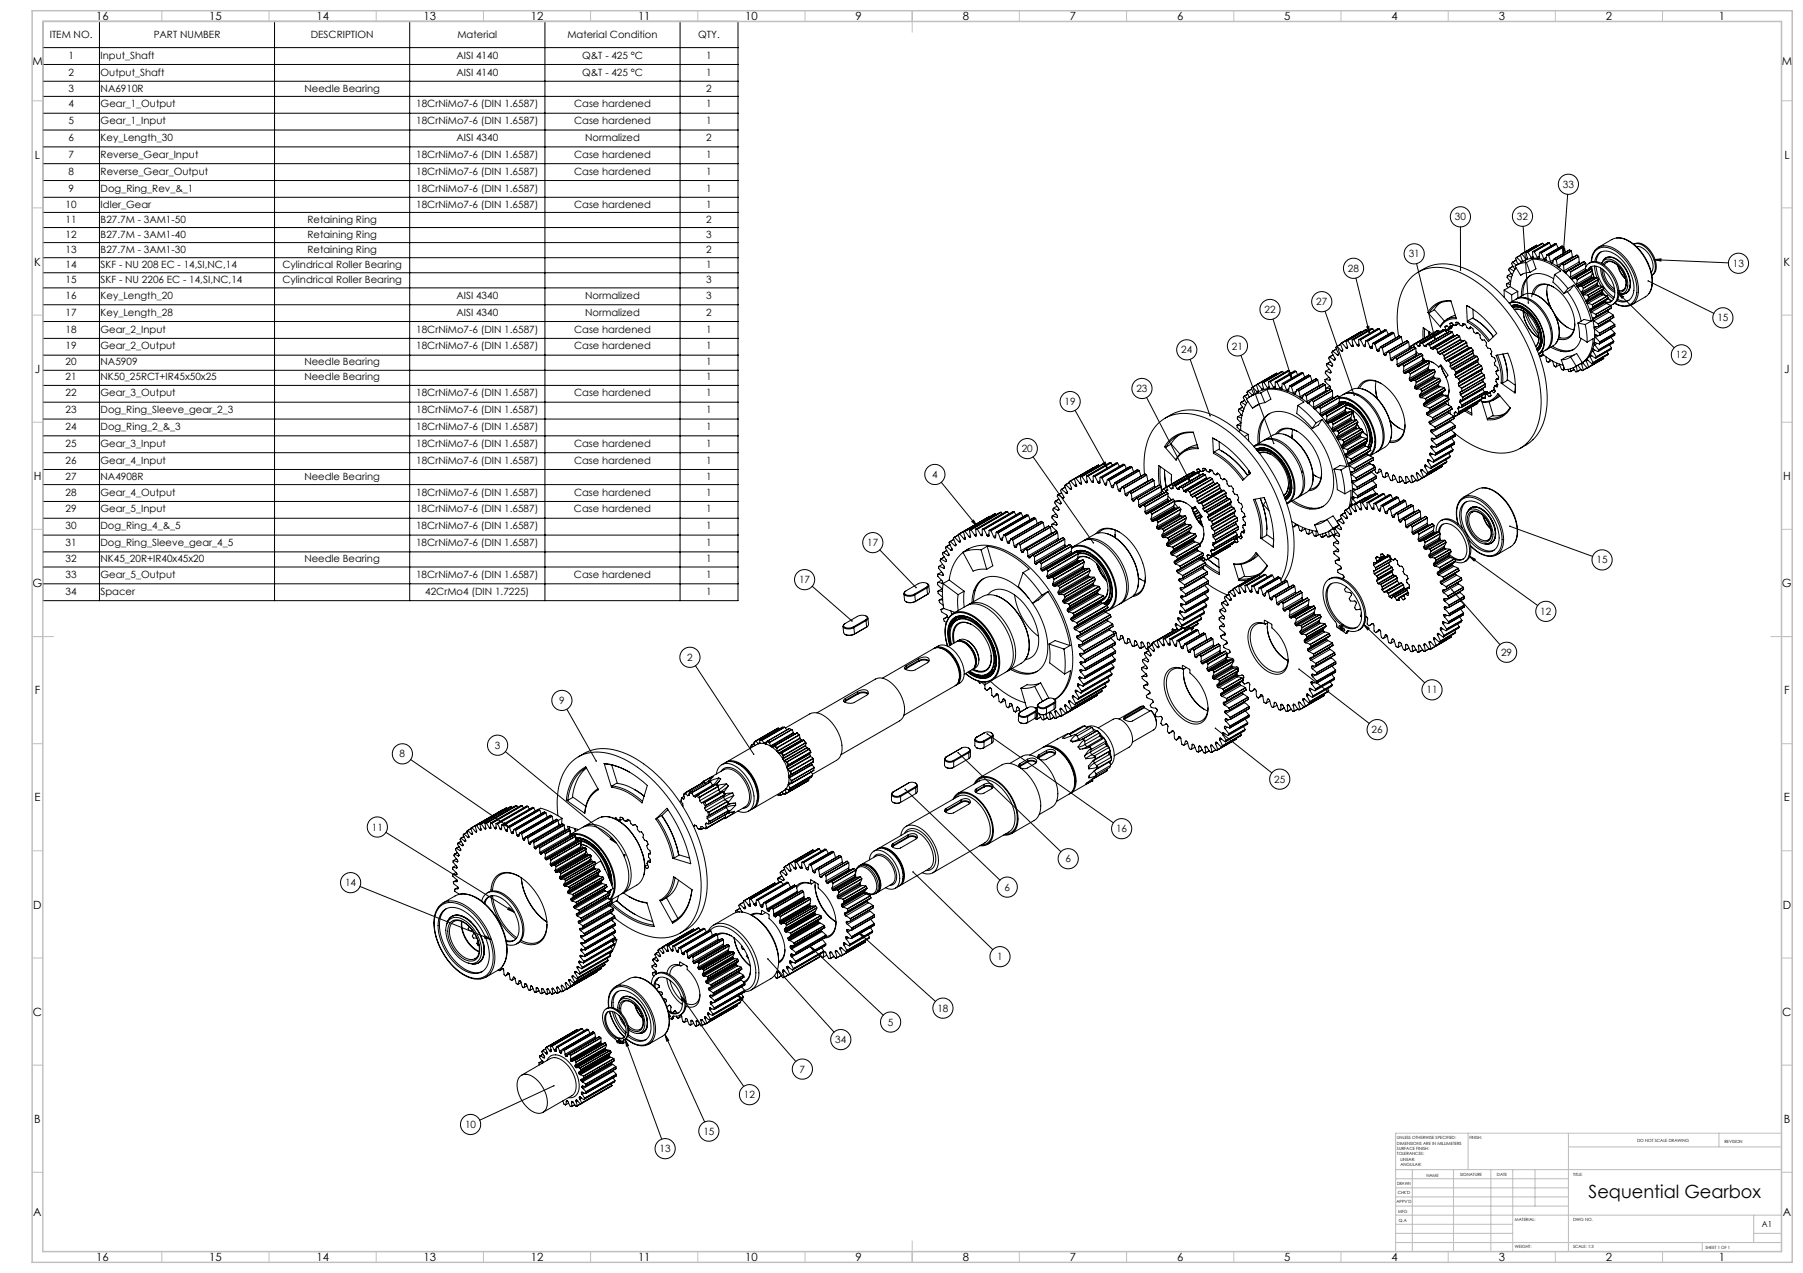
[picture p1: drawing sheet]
<svg xmlns="http://www.w3.org/2000/svg" width="841mm" height="594mm" viewBox="0 0 841 594" stroke-linecap="round" stroke-linejoin="round" font-family="sans-serif">
<defs><g id="words">
<text font-size="8.5" x="741" y="559">Sequential Gearbox</text>
<g font-size="5.3">
<text x="45" y="10">16</text>
<text x="98" y="10">15</text>
<text x="148" y="10">14</text>
<text x="198" y="10">13</text>
<text x="248" y="10">12</text>
<text x="298" y="10">11</text>
<text x="348" y="10">10</text>
<text x="399" y="10">9</text>
<text x="449" y="10">8</text>
<text x="499" y="10">7</text>
<text x="549" y="10">6</text>
<text x="599" y="10">5</text>
<text x="649" y="10">4</text>
<text x="699" y="10">3</text>
<text x="749" y="10">2</text>
<text x="802" y="10">1</text>
<text x="15" y="31">M</text>
<text x="831" y="31">M</text>
<text x="16" y="74">L</text>
<text x="832" y="74">L</text>
<text x="16" y="124">K</text>
<text x="832" y="124">K</text>
<text x="16" y="174">J</text>
<text x="832" y="174">J</text>
<text x="16" y="224">H</text>
<text x="832" y="224">H</text>
<text x="15" y="274">G</text>
<text x="831" y="274">G</text>
<text x="16" y="324">F</text>
<text x="832" y="324">F</text>
<text x="16" y="374">E</text>
<text x="832" y="374">E</text>
<text x="16" y="424">D</text>
<text x="832" y="424">D</text>
<text x="15" y="474">C</text>
<text x="831" y="474">C</text>
<text x="16" y="524">B</text>
<text x="832" y="524">B</text>
<text x="16" y="568">A</text>
<text x="832" y="568">A</text>
<text x="45" y="589">16</text>
<text x="98" y="589">15</text>
<text x="148" y="589">14</text>
<text x="198" y="589">13</text>
<text x="248" y="589">12</text>
<text x="298" y="589">11</text>
<text x="348" y="589">10</text>
<text x="399" y="589">9</text>
<text x="449" y="589">8</text>
<text x="499" y="589">7</text>
<text x="549" y="589">6</text>
<text x="599" y="589">5</text>
<text x="649" y="589">4</text>
<text x="699" y="589">3</text>
<text x="749" y="589">2</text>
<text x="802" y="589">1</text>
</g>
<g font-size="4.7">
<text x="23" y="18">ITEM NO.</text>
<text x="72" y="18">PART NUMBER</text>
<text x="145" y="18">DESCRIPTION</text>
<text x="213" y="18">Material</text>
<text x="265" y="18">Material Condition</text>
<text x="326" y="18">QTY.</text>
<text x="32" y="27">1</text>
<text x="47" y="27">Input_Shaft</text>
<text x="213" y="27">AISI 4140</text>
<text x="271" y="27">Q&amp;T - 425 °C</text>
<text x="329" y="27">1</text>
<text x="32" y="35">2</text>
<text x="47" y="35">Output_Shaft</text>
<text x="213" y="35">AISI 4140</text>
<text x="271" y="35">Q&amp;T - 425 °C</text>
<text x="329" y="35">1</text>
<text x="32" y="43">3</text>
<text x="47" y="43">NA6910R</text>
<text x="142" y="43">Needle Bearing</text>
<text x="329" y="43">2</text>
<text x="32" y="50">4</text>
<text x="47" y="50">Gear_1_Output</text>
<text x="194" y="50">18CrNiMo7-6 (DIN 1.6587)</text>
<text x="268" y="50">Case hardened</text>
<text x="329" y="50">1</text>
<text x="32" y="58">5</text>
<text x="47" y="58">Gear_1_Input</text>
<text x="194" y="58">18CrNiMo7-6 (DIN 1.6587)</text>
<text x="268" y="58">Case hardened</text>
<text x="329" y="58">1</text>
<text x="32" y="66">6</text>
<text x="47" y="66">Key_Length_30</text>
<text x="213" y="66">AISI 4340</text>
<text x="273" y="66">Normalized</text>
<text x="329" y="66">2</text>
<text x="32" y="74">7</text>
<text x="47" y="74">Reverse_Gear_Input</text>
<text x="194" y="74">18CrNiMo7-6 (DIN 1.6587)</text>
<text x="268" y="74">Case hardened</text>
<text x="329" y="74">1</text>
<text x="32" y="82">8</text>
<text x="47" y="82">Reverse_Gear_Output</text>
<text x="194" y="82">18CrNiMo7-6 (DIN 1.6587)</text>
<text x="268" y="82">Case hardened</text>
<text x="329" y="82">1</text>
<text x="32" y="89">9</text>
<text x="47" y="89">Dog_Ring_Rev_&amp;_1</text>
<text x="194" y="89">18CrNiMo7-6 (DIN 1.6587)</text>
<text x="329" y="89">1</text>
<text x="729" y="88">33</text>
<text x="31" y="97">10</text>
<text x="47" y="97">Idler_Gear</text>
<text x="194" y="97">18CrNiMo7-6 (DIN 1.6587)</text>
<text x="268" y="97">Case hardened</text>
<text x="329" y="97">1</text>
<text x="31" y="104">11</text>
<text x="47" y="104">B27.7M - 3AM1-50</text>
<text x="143" y="104">Retaining Ring</text>
<text x="329" y="104">2</text>
<text x="679" y="103">30</text>
<text x="708" y="103">32</text>
<text x="31" y="111">12</text>
<text x="47" y="111">B27.7M - 3AM1-40</text>
<text x="143" y="111">Retaining Ring</text>
<text x="329" y="111">3</text>
<text x="31" y="118">13</text>
<text x="47" y="118">B27.7M - 3AM1-30</text>
<text x="143" y="118">Retaining Ring</text>
<text x="329" y="118">2</text>
<text x="31" y="125">14</text>
<text x="47" y="125">SKF - NU 208 EC - 14,SI,NC,14</text>
<text x="132" y="125">Cylindrical Roller Bearing</text>
<text x="329" y="125">1</text>
<text x="657" y="120">31</text>
<text x="808" y="125">13</text>
<text x="629" y="127">28</text>
<text x="31" y="132">15</text>
<text x="47" y="132">SKF - NU 2206 EC - 14,SI,NC,14</text>
<text x="132" y="132">Cylindrical Roller Bearing</text>
<text x="329" y="132">3</text>
<text x="31" y="139">16</text>
<text x="47" y="139">Key_Length_20</text>
<text x="213" y="139">AISI 4340</text>
<text x="273" y="139">Normalized</text>
<text x="329" y="139">3</text>
<text x="614" y="142">27</text>
<text x="31" y="147">17</text>
<text x="47" y="147">Key_Length_28</text>
<text x="213" y="147">AISI 4340</text>
<text x="273" y="147">Normalized</text>
<text x="329" y="147">2</text>
<text x="590" y="146">22</text>
<text x="801" y="150">15</text>
<text x="31" y="155">18</text>
<text x="47" y="155">Gear_2_Input</text>
<text x="194" y="155">18CrNiMo7-6 (DIN 1.6587)</text>
<text x="268" y="155">Case hardened</text>
<text x="329" y="155">1</text>
<text x="31" y="163">19</text>
<text x="47" y="163">Gear_2_Output</text>
<text x="194" y="163">18CrNiMo7-6 (DIN 1.6587)</text>
<text x="268" y="163">Case hardened</text>
<text x="329" y="163">1</text>
<text x="551" y="165">24</text>
<text x="575" y="163">21</text>
<text x="782" y="167">12</text>
<text x="31" y="170">20</text>
<text x="47" y="170">NA5909</text>
<text x="142" y="170">Needle Bearing</text>
<text x="329" y="170">1</text>
<text x="31" y="178">21</text>
<text x="47" y="178">NK50_25RCT+IR45x50x25</text>
<text x="142" y="178">Needle Bearing</text>
<text x="329" y="178">1</text>
<text x="31" y="185">22</text>
<text x="47" y="185">Gear_3_Output</text>
<text x="194" y="185">18CrNiMo7-6 (DIN 1.6587)</text>
<text x="268" y="185">Case hardened</text>
<text x="329" y="185">1</text>
<text x="530" y="183">23</text>
<text x="497" y="189">19</text>
<text x="31" y="193">23</text>
<text x="47" y="193">Dog_Ring_Sleeve_gear_2_3</text>
<text x="194" y="193">18CrNiMo7-6 (DIN 1.6587)</text>
<text x="329" y="193">1</text>
<text x="31" y="201">24</text>
<text x="47" y="201">Dog_Ring_2_&amp;_3</text>
<text x="194" y="201">18CrNiMo7-6 (DIN 1.6587)</text>
<text x="329" y="201">1</text>
<text x="31" y="209">25</text>
<text x="47" y="209">Gear_3_Input</text>
<text x="194" y="209">18CrNiMo7-6 (DIN 1.6587)</text>
<text x="268" y="209">Case hardened</text>
<text x="329" y="209">1</text>
<text x="477" y="211">20</text>
<text x="31" y="216">26</text>
<text x="47" y="216">Gear_4_Input</text>
<text x="194" y="216">18CrNiMo7-6 (DIN 1.6587)</text>
<text x="268" y="216">Case hardened</text>
<text x="329" y="216">1</text>
<text x="31" y="224">27</text>
<text x="47" y="224">NA4908R</text>
<text x="142" y="224">Needle Bearing</text>
<text x="329" y="224">1</text>
<text x="435" y="223">4</text>
<text x="31" y="231">28</text>
<text x="47" y="231">Gear_4_Output</text>
<text x="194" y="231">18CrNiMo7-6 (DIN 1.6587)</text>
<text x="268" y="231">Case hardened</text>
<text x="329" y="231">1</text>
<text x="31" y="239">29</text>
<text x="47" y="239">Gear_5_Input</text>
<text x="194" y="239">18CrNiMo7-6 (DIN 1.6587)</text>
<text x="268" y="239">Case hardened</text>
<text x="329" y="239">1</text>
<text x="31" y="247">30</text>
<text x="47" y="247">Dog_Ring_4_&amp;_5</text>
<text x="194" y="247">18CrNiMo7-6 (DIN 1.6587)</text>
<text x="329" y="247">1</text>
<text x="31" y="255">31</text>
<text x="47" y="255">Dog_Ring_Sleeve_gear_4_5</text>
<text x="194" y="255">18CrNiMo7-6 (DIN 1.6587)</text>
<text x="329" y="255">1</text>
<text x="405" y="255">17</text>
<text x="31" y="262">32</text>
<text x="47" y="262">NK45_20R+IR40x45x20</text>
<text x="142" y="262">Needle Bearing</text>
<text x="329" y="262">1</text>
<text x="745" y="263">15</text>
<text x="31" y="270">33</text>
<text x="47" y="270">Gear_5_Output</text>
<text x="194" y="270">18CrNiMo7-6 (DIN 1.6587)</text>
<text x="268" y="270">Case hardened</text>
<text x="329" y="270">1</text>
<text x="373" y="272">17</text>
<text x="31" y="278">34</text>
<text x="47" y="278">Spacer</text>
<text x="198" y="278">42CrMo4 (DIN 1.7225)</text>
<text x="329" y="278">1</text>
<text x="718" y="287">12</text>
<text x="321" y="308">2</text>
<text x="700" y="306">29</text>
<text x="665" y="324">11</text>
<text x="261" y="328">9</text>
<text x="640" y="342">26</text>
<text x="186" y="353">8</text>
<text x="231" y="349">3</text>
<text x="594" y="365">25</text>
<text x="173" y="388">11</text>
<text x="521" y="388">16</text>
<text x="497" y="402">6</text>
<text x="161" y="414">14</text>
<text x="469" y="416">6</text>
<text x="465" y="448">1</text>
<text x="437" y="472">18</text>
<text x="414" y="479">5</text>
<text x="390" y="487">34</text>
<text x="373" y="501">7</text>
<text x="347" y="512">12</text>
<text x="217" y="526">10</text>
<text x="328" y="529">15</text>
<text x="308" y="538">13</text>
</g>
<text font-size="3.9" x="822" y="573">A1</text>
<g font-size="2">
<text x="652" y="532">UNLESS OTHERWISE SPECIFIED:</text>
<text x="685" y="532">FINISH:</text>
<text x="764" y="533">DO NOT SCALE DRAWING</text>
<text x="804" y="533">REVISION</text>
<text x="652" y="534">DIMENSIONS ARE IN MILLIMETERS</text>
<text x="652" y="537">SURFACE FINISH:</text>
<text x="652" y="539">TOLERANCES:</text>
<text x="653" y="542">LINEAR:</text>
<text x="653" y="544">ANGULAR:</text>
<text x="665" y="549">NAME</text>
<text x="681" y="549">SIGNATURE</text>
<text x="698" y="549">DATE</text>
<text x="734" y="549">TITLE:</text>
<text x="652" y="553">DRAWN</text>
<text x="652" y="557">CHK'D</text>
<text x="651" y="561">APPV'D</text>
<text x="652" y="566">MFG</text>
<text x="653" y="570">Q.A</text>
<text x="707" y="570">MATERIAL:</text>
<text x="734" y="570">DWG NO.</text>
<text x="707" y="583">WEIGHT:</text>
<text x="734" y="583">SCALE: 1:3</text>
<text x="795" y="583">SHEET 1 OF 1</text>
</g>
</g></defs>
<g fill="none" stroke="#000" stroke-width=".47">
<path d="M20 10h324v270h-324zM46 10v270M128 10v270M191 10v270M254 10v270M317 10v270M20 22h324M20 30h324M20 38h324M20 45h324M20 53h324M20 61h324"/>
<path d="M20 69h324M20 76h324M20 84h324M20 92h324M20 99h324M731 91l-2 28M20 106h324M20 113h324M681 106v20M709 119l1 3M709 119h.1M709 119l-2 1"/>
<path d="M710 119h-1M710 119l2 2M710 106l3 35M712 118v3M712 118h.1M712 118h1M713 118l1 2M715 117v4M715 117h1M715 120h-1M716 117v1M716 118l1 2"/>
<path d="M717 114l-1 1M717 114l-7 5M717 114h.1M717 114l-8 5M717 114v1M718 120h-1M718 118v2M718 118h1M719 118h.1M719 118l1 3M720 114l-8 4M720 114h.1"/>
<path d="M720 114l-7 4M721 119v2M722 119h.1M722 119h-1M722 119l1 3M723 113l-8 4M723 113l-7 4M723 113h.1M723 113v2M723 113l-7 5M726 114h-1l-7 4M726 114l-7 4"/>
<path d="M726 114h.1M726 114l1 2M729 115l-8 4M729 115h.1M729 115l-7 4M729 116h1l-1 3zM729 115l1 3M732 117h1M732 117l-7 4M733 117l-7 4M733 117h.1M733 117v3"/>
<path d="M733 120h1M733 120l-7 4M736 119h.1M736 119v1M736 119l-8 4M736 120l-7 4M736 120h.1M736 120l1 2M744 117l-1 3-1 2M744 117a7 7 0 0 1 10 0 22 22 0 0 1 9 23l-2 2-2 1M747 118l-2 1v3M754 111l-2 1-6 3"/>
<path d="M754 111a18 18 0 0 1 15 13 12 12 0 0 1-1 14l-7 4M754 111a18 18 0 0 1 15 13 14 14 0 0 1 0 13M763 115a9 9 0 0 1 7 12M20 120h324M20 127h324M20 134h324M632 130l7 26M661 123l8 36M662 127a22 22 0 0 1 25 0 73 73 0 0 1 35 62 22 22 0 0 1-13 20M702 135v4M702 135l3 3M703 132l1 2"/>
<path d="M703 132l1 1M703 132h.1M703 129h.1M703 129l2 2M703 129h2M704 125v1l2 2M704 125l2 1M704 125h.1M704 134l-2 1M704 134l4 2M705 131l-2 1M705 128l-2 1"/>
<path d="M705 123l2 3M705 123h.1M705 138v3M705 122v1M705 122h1M705 122l2-1-1 1M706 124l-2 1M707 126h.1M707 121l1 2M707 121h.1M707 125l-2 4-1 5M707 120v1"/>
<path d="M707 140a10 10 0 0 1 12 4 17 17 0 0 1 4 18l-2 1M707 120h.1M707 120l2 2M708 139l3-1a10 10 0 0 1 11 4 16 16 0 0 1 4 18l-5 3M708 136v3M708 136l-3 2M709 122h1M710 122h-1M710 128h-1M712 121h.1M712 123h-3l-2 1 2 4M712 123l2 4"/>
<path d="M712 121l-5 3-1-2M712 120v1M714 127l-5 1M714 128a10 10 0 0 0-4 10M714 120l1 1M714 138a6 6 0 0 1 4-5 6 6 0 0 1 7 1 21 21 0 0 1 9 21 5 5 0 0 1-7 3M715 121h-3M715 121a21 21 0 0 1 13 5l-3 2M715 137a19 19 0 0 1 12 22l-1 1M715 121l-3 2M715 121l1 4-2 2M715 121h3"/>
<path d="M715 120v1M717 120l1 1M718 121h3M718 121h.1M718 120v1M720 121h1M721 121l3 2M721 121h.1M721 120l-1 1M721 136l1 5 2 3M722 133a16 16 0 0 0 1 11M723 122l1 1"/>
<path d="M724 123l3 2M724 123h.1M724 122v1M725 134a6 6 0 0 0-10 3M725 130a9 9 0 0 0-14 1l-1 3v4M725 121l-2 1M725 121l-1 2M725 121h.1M725 121h1M725 128l6 7M725 128l-1 4 5 5M726 121h.1"/>
<path d="M726 121v3M726 124l1 1M727 125l3 2M728 124l-1 1M728 123l-1 2M728 123l1 1M729 124h.1M729 124v2M729 126l1 1M730 127l3 3M731 127h-1M731 136a34 34 0 0 1 7 14"/>
<path d="M731 135l-2 2M732 126l-2 1M732 126l1 1M732 129l1 1M733 127h.1M733 127l-1 2M733 130l2 3M734 133a45 45 0 0 1 8 17M734 133l-3 2M734 133l-2 2-3 2M735 130h-2M735 130h.1"/>
<path d="M735 130h1M735 133h.1M736 134l2 3M736 134h.1M736 130v1M736 131l-1 2M737 122v1M737 122l-8 4M737 123h.1M737 123l-7 4M738 136v1M738 134h-2"/>
<path d="M738 134h.1M738 137l2 4M738 137l1 1M738 134h1M739 134v1M739 138h1M739 135l-1 1M739 122l-7 4M739 122h.1M739 122l1 1M740 125v1M740 125a5 5 0 0 1 8-1 16 16 0 0 1 6 16l-3 2"/>
<path d="M740 125l-8 4M740 123l-7 4M740 123h.1M740 123v2M740 126h.1M740 126l-7 4M740 126a4 4 0 0 1 8 0 12 12 0 0 1 4 14l-1 1h-2M740 138h1M741 138v1M741 126l1-2 1 2M741 126l-7 4M741 139l-1 1"/>
<path d="M741 139h.1M741 123a7 7 0 0 1 10 3 13 13 0 0 1 3 15l-2 1M742 126h-1M742 126l-7 4M742 126h.1M742 126h1M742 129h.1M742 122a7 7 0 0 1 4-6 7 7 0 0 1 8 1 21 21 0 0 1 9 23 6 6 0 0 1-10 1M742 129l-7 4M742 124l1 2M742 129l1 1M743 130h.1"/>
<path d="M743 130l-7 4M743 126l1 4-1-3M743 126l-7 4M743 126h.1M743 126l-1 3M743 126l-7 5M744 124l1 5M744 122a6 6 0 0 1 4-5 6 6 0 0 1 5 2 19 19 0 0 1 9 19 5 5 0 0 1-8 2M744 124a21 21 0 0 0 9 15M745 132v2M745 132v1M745 132l1 2"/>
<path d="M745 132l-7 4M745 133h.1M745 133l-7 4M745 129l-2 1M745 129l-7 5M745 129v1M745 130h1M745 133l1 1M745 130l-7 4M745 131l2 3M746 134h2M746 130l-7 4"/>
<path d="M746 130h.1M746 134l-7 4M746 130l-1 2M746 130l-7 5M747 125a14 14 0 0 0 6 11M747 137h.1M747 137l-7 4M747 136v1M747 136l-7 4M747 123a4 4 0 0 1 7-1 12 12 0 0 1 4 14l-1 1h-2M747 137l1 1M747 123a4 4 0 0 1 4-3 4 4 0 0 1 4 2 13 13 0 0 1 4 14l-1 1h-2"/>
<path d="M747 125a12 12 0 0 0 6 11M748 134l-8 4M748 134h.1M748 134v1M748 138h2M748 134l-7 4M748 138l-7 4M748 123a4 4 0 0 1 7 1 9 9 0 0 1 2 12h-2M748 121a5 5 0 0 1 7 1 13 13 0 0 1 5 14l-3 1M748 135l5 4M748 126a12 12 0 0 0 5 9M748 135l-7 4"/>
<path d="M748 135h.1M748 135l-1 1M748 138l-1-2 2 2M749 120h.1M750 122l-2 2M750 122a9 9 0 0 1 8 9 3 3 0 0 1-3 5M750 122h.1M750 138l-7 4M750 138h.1M750 138v1M750 139l2 2M750 139l-1 1"/>
<path d="M750 139l-7 4M750 139h.1M755 124l1 4 2 2M755 137l2 1v1zM755 140l2 1 3-1M755 137l26 25M755 124l1 3 2 3M761 132l-1 3-2 2M769 131l30 15M771 128a7 7 0 0 0 0-9 7 7 0 0 0-9-5 7 7 0 0 1 9 5 7 7 0 0 1-1 10M771 121h4v1zM771 121l35 2"/>
<path d="M20 142h324M20 150h324M20 158h324M594 149l9 28M618 145l14 39M628 159v3M628 159h.1M628 159h1M629 159l1 2M631 158v4M631 158h.1M631 158l2 3"/>
<path d="M634 158v3M634 158h.1M634 158l1 1M635 159l1 2M635 155h.1M635 155l-9 5M637 159v2M637 159h1M637 154l-9 5M637 154h.1M637 154l-8 5M637 154h1"/>
<path d="M638 152l1 4zM638 159h.1M638 159l1 3M640 153l-9 5M640 153h.1M640 153l1 1M643 153l-9 5M643 153h.1M643 153l-8 6M643 153l1 2M647 154h-1l-9 5M647 154l-9 5"/>
<path d="M647 154h.1M647 154l1 2M649 155h1M649 155l-8 5M649 155l-9 5M650 155l-9 5M650 155h.1M650 155l1 3M650 155l-9 6M652 157a31 31 0 0 1 7-28 21 21 0 0 1 25-1 73 73 0 0 1 35 63 20 20 0 0 1-16 20 33 33 0 0 1-25-9M653 157l-9 5M653 157h.1"/>
<path d="M653 157l-8 5M653 157h1M654 157v3M654 157l-9 5M656 159h.1M656 159l1 1M656 159l-11 6M657 160l-9 5M657 160h.1M657 160v2M665 153l-1 5M666 146a11 11 0 0 1 11-6l2 9a8 8 0 0 0-7 4"/>
<path d="M666 146l6 7M666 146h1M667 155v2zM668 156l-4-3v5M668 155h1v4zM669 144l5 6M670 154h.1M670 154l-10 7M671 154h.1M671 154h-1M671 154l-11 6M671 154l1 1"/>
<path d="M671 154l-10 6M672 141l-3 4-2 1M673 154h.1M673 154l-11 6M673 154h1M674 154h.1M674 154l-11 6M674 152v1M674 153l1 1M674 154l1 1M674 154l-10 6M674 155l3-2z"/>
<path d="M675 154h.1M675 154h-1M675 152h.1M675 152h-1M675 152l1 1M675 155h.1M675 152l-1 1M675 154l1 1M676 151l1 1M676 155h1M676 155l-10 6M676 155l-12 6"/>
<path d="M676 152v1M676 152h2l-2 1M677 152h-1M677 141a11 11 0 0 0-10 5M677 151h-1M677 151h.1M677 152h.1M677 155h.1M677 155l-10 6M677 151l1 1h1M677 152v1M677 153h.1"/>
<path d="M677 153l-2 1M677 152l-2 2M677 155l1 1M678 151l-1 1M678 156v1M678 156l-11 6M678 157h1M678 157l-10 6M679 147l-4 2M679 152h.1M679 148a7 7 0 0 0-7 5M679 150v2"/>
<path d="M679 150h.1M679 150h1l1 2h1M680 156h.1M680 156l1 1M680 156l-11 6M681 151l-2 1M681 157h.1M681 157l-11 6M681 157v1M681 158v1M681 158l-10 6M681 159h1"/>
<path d="M681 159l-10 6M682 152h.1M682 159h.1M682 159l-10 6M682 151h2l1 2M682 151v1M682 151h.1M683 159h.1M683 159l-11 6M683 159l1 1M683 159l-10 6M683 151l-1 1"/>
<path d="M684 160h.1M684 143a40 40 0 0 1 14 13l-4 3a29 29 0 0 0-10-9M684 160l-11 6M684 143v7M684 143h1M684 160v1M684 160l-10 6M685 150a29 29 0 0 1 10 9M685 150l2-2a29 29 0 0 1 10 9M685 150h-1M685 153h.1M685 153h1h-1"/>
<path d="M686 153h1l1 3M686 153h-1M686 153h.1M687 144v5M688 149a27 27 0 0 1 9 8M688 156h.1M689 155l-1 1M689 155l1 1 1 3h1l1 1 1 2 2 1-1 2 2 2 1 1-1 1v1l1 1 1 2M704 141l3-1a10 10 0 0 1 12 4 17 17 0 0 1 3 18l-4 3a10 10 0 0 0 1-12 16 16 0 0 0-13-12zM704 142a11 11 0 0 1 12 6 15 15 0 0 1 2 17M705 143a10 10 0 0 1 11 6 13 13 0 0 1 1 15M705 143h.1"/>
<path d="M705 143h3l3 1-4-2-2 1M706 143a10 10 0 0 1 11 8 10 10 0 0 1 0 12 12 12 0 0 0-2-15 9 9 0 0 0-9-5zM706 143h-1M706 143h.1M706 144a12 12 0 0 1 12 11v5l-2 2M706 144h3l2 1M707 143h-1M708 143h.1M710 144l-3-1h-2a10 10 0 0 1 11 6 13 13 0 0 1 2 14h-1M711 145a16 16 0 0 0 7 13M711 145a33 33 0 0 0 7 12M712 146l2 5 4 5"/>
<path d="M718 158l-1 2-1 2M719 158v3l-2 2M725 147l3 3 3 3M726 147a17 17 0 0 0 8 7M735 151a6 6 0 0 1-8 6M736 151l1 6 3 3M736 151h3M737 158a8 8 0 0 1-13 4h-1M739 151l1 9M740 140v1M740 141l2 4M740 141l1 1"/>
<path d="M740 160l3-2a14 14 0 0 1-5 11M741 142h2M742 145l1 4M742 145v1M742 146l2 1M742 150l-3-1-3 2M742 150l-3 1M743 142h.1M743 142v1M743 149l1 4M743 149v1M743 143l-1 2"/>
<path d="M743 143h.1M743 150l2 1M744 153v4M744 153v1M744 157v3M744 157h.1M744 160h.1M744 154l2 2M744 160h2M744 156h2M744 156v1M744 157l2 3"/>
<path d="M744 152v1M744 147h.1M744 147l1 1M745 148l-2 1M745 156l-1 1M745 152l-1 1M745 151h1M746 151v1M746 152l-2 1M746 152h.1M746 156l-2 1M746 156h.1"/>
<path d="M746 160h.1M749 140v1M749 141h.1M749 141l-7 4M749 141v1M749 140l-7 4M749 142l2 1M749 142l-7 4M750 145h.1M750 145v1M750 145l-7 4M750 146l3 1"/>
<path d="M750 146l-7 4M751 149v1M751 150l2 1M751 150l-7 4M751 153l2 2M751 144l-8 5M751 143l-7 4M751 143h.1M751 157l2 2M751 143l1 1M752 141h-3M752 144h-1"/>
<path d="M752 144l-7 4M752 144h.1M753 147l-8 4M753 147h.1M753 147v1M753 147l-7 4M753 159l-7 4M753 159h.1M753 159v1l-8 4M753 148l-7 4M753 148h.1M753 142l2 1h4"/>
<path d="M753 151v1M753 151l-7 5M753 155l-7 5M753 155v1M753 156l-7 4M753 156h.1M753 152l-7 4M753 152h.1M20 166h324M20 173h324M20 180h324M555 168l9 26"/>
<path d="M579 166l15 41M586 180l1 2M586 180l-2 1M587 179l-1 1M587 179l2 3M589 179v3M589 179h.1M589 178v1M589 178h.1M589 178l2 3M592 178v3M592 178h.1"/>
<path d="M592 178l2 3M595 178v3M595 178h1M595 178h.1M595 174h.1M595 174l-8 5M595 174h1M596 178h.1M596 174l-12 7M596 174h.1M596 178l1 3M598 179v2"/>
<path d="M598 179h1M598 173l-9 6M598 173l-9 5M598 173h.1M598 173l1 1M599 179h.1M599 179l1 3M601 174h1l1 3zM601 173l-9 5M601 173l1 1M604 173l-9 5M604 173l-8 5"/>
<path d="M604 173h.1M604 173l1 2M608 174h-1l-9 5M608 174l-9 5M608 174h.1M608 174l1 2M610 175h1M610 175l-9 5M610 175h.1M611 175l-9 5M611 175h.1M611 175l1 3"/>
<path d="M611 175l-9 6M614 177h1M614 177l-9 5M614 177h.1M615 177l-9 5M615 177h.1M615 177v3M617 179h1M617 179l-9 5M618 179l-9 6M618 179v1M618 177v1l2 2v1"/>
<path d="M618 177h2M618 180v2M618 180l-9 5M618 173v1l2 3M618 173l2 1M619 170v1l2 3M619 170l2 1M619 170h.1M620 176l-2 1M620 167l2 3M620 172l-2 1M620 167l2 1"/>
<path d="M620 167h.1M620 167l2-1-2 1M620 177h.1M621 169l-2 1M621 174h-1M622 164l-1 1 2 2-1 1M622 164h.1M622 170l-1 1M622 164l2 2M623 168h-1M623 163l-1 1M623 162l1 3v1"/>
<path d="M623 162h1M623 162l2-1-1 1M624 162l2 2M624 165v1M626 164h.1M626 160h-1l1 4M626 160h.1M626 160l2 2M626 163v1M628 162v1M629 162h-1M630 161l1 1"/>
<path d="M631 162h.1M631 161h-1M631 161v1M633 161h1M634 161h.1M634 161h-1M636 161v1M636 162h1M637 161v1M637 161l-1 1M637 162h.1M637 161h-1"/>
<path d="M639 162v1M639 163h1M640 162v1M640 162l-1 1M640 161l-1 1M640 160v2M641 160h.1M641 160h-1M641 160v1M641 161l1 2M642 178v4v4M642 163l1 1"/>
<path d="M643 164h.1M643 163v1M644 162l-2 1M644 162l-1 2M644 162h1M644 162h.1M644 179a6 6 0 0 0-10 2M645 162h.1M645 162v3M645 165l1 1M646 166h.1M647 166h-1"/>
<path d="M647 165l-1 1M647 164l-1 2M647 164h.1M647 164l1 1M648 165h.1M648 165l1 2M649 167v1M649 168h.1M650 168h-1M650 167l-1 1M651 167l-2 1M651 167h.1"/>
<path d="M651 167l1 1M652 168v2M652 170v1M652 171h.1M654 170l-2 1M654 170l1 1M655 173v1M655 171h.1M655 171v2M655 174h.1M657 174h-2M657 174h.1"/>
<path d="M657 174h1M657 177h1M657 162h1M657 162l1 1M657 162l-8 5M658 177v1M658 178h.1M658 174v1M658 162h-1M658 162h.1M658 175l-1 2M658 162h1"/>
<path d="M660 161v1M660 162l-9 5M660 161l-2 1M660 162h.1M660 161h.1M660 178h-2M660 178h.1M660 178h1M660 160v1M660 160h1M660 162v1M660 163v2"/>
<path d="M660 163l-8 5M660 165l1 1M660 165l-8 5M661 160v1M661 164l1 1M661 178v1M661 179l-1 1M661 166h.1M661 166l-9 5M661 161l1 1M662 161v1M662 161h.1"/>
<path d="M662 161h-1M662 160v1M662 160h1M663 165l-9 5M663 165h.1M663 165h-1M663 165l1 1M663 160h1M663 168l1 1M663 168l-8 5M664 160v1M664 166l-9 5"/>
<path d="M664 166h.1M664 167v1M664 166l-1 2M664 169h.1M664 169l-9 5M664 169l2-1 3 1M664 168a8 8 0 0 1 7 3M664 161v1M664 168h-1M664 168v1M664 162h1M665 162h.1"/>
<path d="M666 161l-2 1M666 168l-10 6M666 168l-9 6M666 168v1M666 169h1M666 169l-9 5M666 172h.1M666 172l-9 5M666 172h1M666 172l-8 5M667 172v1M667 172l-9 6"/>
<path d="M667 169l-9 5M667 169h.1M667 161h-1l-1 1M667 161h.1M667 169l-1 3M667 169l-9 6M667 161v1M667 173l-9 5M667 162l1 1M668 163h.1M669 163h-1M669 175v1"/>
<path d="M669 175l-9 5M669 172l-2 1M669 176h.1M669 172l-9 6M669 172h.1M669 176l-9 5M669 172v1M669 162v1M669 162l1 1M669 176l2 1M669 176l-8 6M669 173l-8 5"/>
<path d="M669 173h1M670 173l-1 2M670 173l-9 6M670 163h.1M670 163l1 1M671 164v1M671 165h1M671 179v1M671 180h.1M671 179l-9 5M671 180l-9 5M671 171l1-1 3 5-1 1a11 11 0 0 1 1 9"/>
<path d="M671 177l-8 5M671 177h1M672 165h.1M672 177h.1M672 177l-9 5M672 177l-9 6M672 177v1M672 178l-1 1M672 178l-9 5M672 171l3 5-3-5M672 171h-1M673 165h-1"/>
<path d="M673 165v1M673 166h1M674 166v1M674 167v1M674 168h.1M674 168h1M676 168h-1M676 168h.1M676 168v2M676 171h.1M676 170h1M676 171l1 1"/>
<path d="M677 170l-1 1M677 172h.1M677 172h1M678 172v1M678 173l1 1M679 175h.1M679 175v1M679 174h.1M679 174v1M679 176h.1M679 176l1 1M680 179l1 1"/>
<path d="M680 179h.1M680 177h.1M680 177l1 1M681 178h.1M681 178l-1 1M684 161h.1M684 161l-10 6M684 161l1 1M684 161l-10 7M685 162h.1M685 162l-11 6M685 162l-10 6"/>
<path d="M686 162h.1M686 162h-1M686 162l-10 6M686 162l1 1M687 165h.1M687 165l-11 6M687 163v1M687 165l1 1M687 163l-11 7M687 164v1M687 164l-10 6M688 166h.1"/>
<path d="M688 166l-11 6M688 166h1M689 166h.1M689 166l-11 6M689 166l1 2M689 166l-11 7M689 169h.1M689 169l1 1M689 169l-10 6M690 168h.1M690 168l-11 6M690 168l-1 1"/>
<path d="M690 170h.1M690 170l-11 6M690 170l1 1M691 173v1M691 173l-11 6M691 173h.1M691 171h.1M691 171l-11 6M691 171v1M691 174h.1M691 174l-10 6M691 174l1 1"/>
<path d="M691 172h.1M691 172v1M691 172l-10 6M692 177v1M692 178h.1M692 178l-11 6M692 178l1 1M692 175h.1M692 175l-10 6M692 175l1 1M693 176l-11 7M693 176h.1"/>
<path d="M693 176l-11 6M693 179h.1M693 179l-11 6M693 179v1M693 179l-11 7M698 173v1l1 2v1M698 177v1l1 1M698 177h1M699 166a27 27 0 0 1 2 13M699 179l-1 1M699 179l-2 1M699 173h-1"/>
<path d="M699 173h.1M699 177h.1M699 176l-1 1M700 179a26 26 0 0 0-2-13l5-1a39 39 0 0 1 4 18M700 179l7 4M700 179h1M703 177l4 3M703 176v-5l-2-6a26 26 0 0 1 2 13l-2 1M717 163h.1M717 164l2-2v-4v4l-2 2M717 164h.1M717 163v1"/>
<path d="M718 162l-1 1M718 162h.1M718 166h1M719 166h.1M720 165l5 4 4 1M720 165l-2 1M720 165l-1 1M720 164v1M720 166h-1M721 166v2l1 1M722 169h.1M723 168l-1 1"/>
<path d="M724 168l-2 1M724 162a11 11 0 0 0 10 1M724 168l1 3h1M726 169v2M727 170l1 2M728 170l-2 1M728 168l2 5 3-1 2-1M728 172h.1M728 172l1 1M729 173h.1M729 171v2M730 172l-1 1"/>
<path d="M731 172l1 1M733 172v1M733 173h-1M733 173l1-1-2 1M733 167l-5 1M733 167l2-2 3 4M733 167l2 4M734 172l1 1h1M734 166h-3l-3 2M735 171l1 2M736 173h.1M736 170l2 3"/>
<path d="M737 172l-1 1M738 169v1M738 170l1 3M738 170l2 2M738 170h.1M739 173h-1M740 168l-5 3M740 168v1M740 169l1 2M740 168h1M740 168h.1M740 172l-1 1"/>
<path d="M740 172l-2 1M740 172h1M741 168l2 2M741 168l-1 1M741 171v1M741 171h.1M742 166l-2 2M742 166v1M742 167l1 2M742 166l2 1M742 166h.1M743 166l-1 1"/>
<path d="M743 170h.1M743 163l-1 3M743 163v1M743 164l2 2M743 169v1M743 169h.1M743 163h.1M743 163l2 1M744 160l-1 3M744 160v1M744 161l2 2M744 163l-1 1"/>
<path d="M745 166v1M745 167h-1M745 160l-1 1M745 164h.1M746 163h.1M746 163l-1 1M748 167h.1M748 167l-7 5M748 167l-7 4M750 164v1M750 165l-7 5M750 165l-7 4"/>
<path d="M750 165h.1M751 161l1 1M752 163l-8 4M752 162l-7 4M752 163l-7 4M752 162v1M20 188h324M20 196h324M501 191l16 28M535 185l20 40M543 195a22 22 0 0 1 26 0 73 73 0 0 1 34 62 26 26 0 0 1-4 14M577 198v1l2 2"/>
<path d="M577 198l2 1M577 198h.1M577 195h.1M577 195l2 2M577 195h2M578 191v1l1 2M578 191l2 1M578 191h.1M579 197l-2 1M579 188v1l1 2M579 188l2 1M579 188h.1"/>
<path d="M579 188l2-1-2 1M579 194l-2 1M580 190l-2 1M580 185v1l1 2M580 185h.1M580 185l2 1M582 183l1 2M582 184l-2 1M582 183h.1M582 187a23 23 0 0 0-3 14M582 183l2 1M584 181l-2 2"/>
<path d="M584 182l-2 1M584 181l1 3M584 181h.1M584 184h.1M584 181l2 2M587 182v1h-1M587 182l-1 1M587 189l-3 1M588 183l-3 1-4 2 3 4M588 183l2 5M589 182h.1M589 182l-6 3"/>
<path d="M589 181v1M590 188l-4 1-2 1M591 182a24 24 0 0 1 17 6l-3 1M591 182l2 4-3 2M591 182l-3 1M591 181h1M592 181l-3 1M592 180l-1 1M592 181h.1M592 193a14 14 0 0 0-4 14M594 181h.1M594 181h-2"/>
<path d="M595 181l2 1M595 180l-1 1M595 181h.1M595 181h-1M597 181v1M598 182h2M598 181v1M598 181l-1 1M598 181h-1M600 182h.1M601 183l3 1M601 182v1"/>
<path d="M601 182h-1M601 181l-1 1M601 180v2M601 180h1M602 180v1M602 181l1 2M603 183l1 1M604 184l3 2M604 184h.1M604 183v1M605 182l-2 1M605 182l-1 2"/>
<path d="M605 182h.1M605 182h1M605 189l9 8M605 189v4l7 7M606 182h.1M606 182v3M606 185l1 1M607 186l3 2M608 186h-1M608 185l-1 1M608 184l-1 2M608 184h.1"/>
<path d="M608 184l1 1M609 185h.1M609 185l1 2M610 187v1M610 188l3 3M611 188h-1M611 187l-1 1M612 187l-2 1M612 187h.1M612 187h1M613 187h.1M613 187v3"/>
<path d="M613 190v1M613 191l3 3M614 197l-2 3M615 190l-2 1M615 190l1 1M615 180l-9 5M615 180h.1M616 193v1M616 191h.1M616 191v2M616 194l3 3M617 196a62 62 0 0 1 11 22"/>
<path d="M617 196l-2 2-3 2M617 196l-3 1M618 193l-2 1M618 193l1 1M618 181v1M618 181h2M618 182l1 1M618 182l-8 5M619 196v1M619 197l2 4M619 197v1M619 194h.1"/>
<path d="M619 194v2M620 180l-2 1M621 181h-1M621 182h.1M621 182l-9 5M621 197l-2 1M621 197h.1M621 197l1 1M621 182l-8 5M621 182l1 3M622 185v1M622 185l-9 5"/>
<path d="M622 198h.1M622 186h.1M622 198l-1 2M622 186l-9 5M624 185h.1M624 185h1M624 185l-9 5M625 185a9 9 0 0 1 13 3 21 21 0 0 1 6 21l-2 2-3 2a11 11 0 0 0 2-13 20 20 0 0 0-15-15l-1 1M625 188h2h3M625 188v1M625 188l-9 5M625 188a9 9 0 0 1 10 5 16 16 0 0 1 4 16"/>
<path d="M625 185l-9 6M625 185v1M625 186a15 15 0 0 1 13 9 15 15 0 0 1 1 17v1M625 188a7 7 0 0 1 6 2M625 186v2M625 186l-9 5M625 189h.1M625 189l-9 5M625 189h1M626 188l-1 1M627 184a10 10 0 0 1 12 4 20 20 0 0 1 6 20l-3 3M627 188l-2 1"/>
<path d="M627 188l1 1M627 188l-10 6M627 188l-9 5M627 191l1 1M627 191l-8 5M627 188h1M628 189a17 17 0 0 1 10 19v1M628 192h.1M628 192l-9 5M628 188h.1M628 189l-9 5M628 189h.1"/>
<path d="M628 189l-1 2M628 191h3M628 192l-9 6M628 191v-1l3 1M630 188h-3h-2a12 12 0 0 1 12 7 15 15 0 0 1 2 14M630 188l1 1M630 188l2 1M630 192h-2M630 192l-9 5M630 192h.1M630 195v1M630 195l-9 5"/>
<path d="M630 192l1 1M630 196h.1M630 196l-9 5M630 196h1M630 196l-8 5M631 191a16 16 0 0 1 7 13M631 193l-9 5M631 193h.1M631 193l-1 2M631 196l-9 5M632 196l-1-4 1 4M632 199h.1"/>
<path d="M632 199l-8 5M632 199l1 1M633 200h.1M633 200l-9 5M633 196h-2M633 196l-9 5M633 196h.1M633 196v1M633 198l1 2M633 198l2 2M633 197l-1 2M633 197l-8 5"/>
<path d="M633 197l-9 5M633 197h.1M633 181a7 7 0 0 1 11-2 23 23 0 0 1 11 23 6 6 0 0 1-7 4M635 181h-3l-5 3M635 181l2 1M637 182a22 22 0 0 1 11 24l-1 2-5 3M637 182a23 23 0 0 1 12 22M642 180l1 6M648 196l5 4M648 196l3 3 4 2M655 198a6 6 0 0 1-7 8M660 180v1"/>
<path d="M660 181h.1M660 181l1 1M661 182h2M662 184v1M662 185h.1M662 185l1 1M663 182h.1M663 182v1M663 186h2M663 183l-1 1M663 183h.1M664 189h.1"/>
<path d="M664 188v1M664 189l1 1M665 190h2M665 186h.1M665 186v1M665 187l-1 1M666 193h.1M666 193v1M666 194l2 1M667 197h.1M667 197v1M667 190v1"/>
<path d="M667 191h.1M667 192l-1 1M667 198l2 1M667 191v1M668 196l-1 1M668 195h.1M668 195l1 1M669 196h-1M669 199h.1M669 199v1M671 180h1M672 180l2 1"/>
<path d="M672 180l-9 6M673 184h.1M673 184l-9 5M673 183v1M673 183l-9 5M673 184v1M673 185h3M673 185l-8 5M674 181l-9 5M674 181h.1M674 181v1M674 182l-1 1"/>
<path d="M674 182l-9 5M674 188h.1M674 188l-8 5M674 188l1 1M674 184v1M674 184l1 1M674 184h-1M675 189l2 1M675 189l-9 5M675 187l1 2M675 192h1M676 192v1"/>
<path d="M676 185l-9 5M676 185h.1M676 192l-9 5M676 185v1M676 185l-9 6M676 182l-1 3M676 193l2 1M676 193l-9 5M676 186l-10 6M676 186l-9 6M676 186l-9 5M676 186h.1"/>
<path d="M676 191l1 2M676 196l1 1M677 197l2 2M677 197l-9 5M677 190l-9 5M677 190h.1M677 190v1M677 191l-8 5M677 191l-9 5M678 194l-9 5M678 194h.1M678 194v1"/>
<path d="M678 195l-9 5M678 195h.1M678 193l1 1M678 193h.1M679 199l-9 5M679 199h.1M679 194h.1M679 199l-9 6M679 192h.1M679 192l-1 1M679 192l1 1M680 191h.1"/>
<path d="M680 191l1 1M680 190h.1M680 190v1M680 190h2M681 180h.1M681 192h.1M681 192l-1 1M681 180l1 1M681 190l-1 1M681 188h.1M681 183v1M681 188l1 1"/>
<path d="M681 187v1M681 184h.1M681 187h1M681 187h.1M681 184l1 1M681 183h.1M682 181h.1M682 181v1M682 189h.1M682 189v1M682 183h-1M682 182v1"/>
<path d="M682 185v1M682 187h.1M682 186v1M684 191l3 2M686 190h.1M686 190l1 4-4-2M689 188h.1M689 188l-11 7 1-1M689 188l-10 6M691 187h.1M691 187l-11 6M691 185v1"/>
<path d="M691 185l1 1M691 186h.1M691 186v1M691 187a8 8 0 0 0 8-3l6 6a11 11 0 0 1-11 6M691 186l-10 6M691 187l3 9M692 181v1M692 181l-11 7M692 181h.1M692 182v1M692 182l-11 6M692 186h.1"/>
<path d="M692 184l-10 6M692 184h.1M692 183h.1M692 183l-10 6M692 183v1M693 186h-1M693 180l-11 7M693 186h.1M693 184v2M693 183h-1M693 185l-1 1M693 183h1"/>
<path d="M693 183h.1M694 184h-1M694 184l1 1M694 183h.1M694 183l-2 1M694 195v1M695 185h.1M695 187l2 7M695 183v1M695 183l-1 1M695 184v1M695 183l-2 1"/>
<path d="M696 183h-1M696 183h.1M696 183h1M697 183h.1M697 180v1v2M697 182l-1 1M697 180h.1M697 180l1 1M698 180v1M699 184a7 7 0 0 1-8 3M700 185l-4 2M702 193l-6 1-2 1"/>
<path d="M704 190a11 11 0 0 1-10 5M707 180v3M20 203h324M20 211h324M20 219h324M482 213l28 40M510 218l-11 6M512 217h.1M512 217l-11 6M512 217l-10 6M512 217h1M515 216l2 3z"/>
<path d="M515 216l-11 6M515 216l-10 6M515 216h.1M515 216l1 1M518 216h-1l-10 6M518 216l-11 6M518 216l1 1M521 216l-11 6M521 216l-10 6M521 216h.1M521 216l1 2M525 217h-1l-11 6"/>
<path d="M525 217l-11 6M525 217h.1M525 217v2M527 218h1M527 218l-10 6M527 218h.1M528 218l1 2M528 218l-11 6M531 219l-11 6M531 219h.1M531 219v1M531 220l-10 6"/>
<path d="M531 220h.1M531 220l1 2M541 218v6l1 5M543 219l1 8-1-8M543 208a14 14 0 0 1 14-6l2 7a10 10 0 0 0-10 6M543 208l6 7M543 208l1 1M546 207l4 5M550 203l-4 4-2 2M557 202a13 13 0 0 0-13 7M558 219h1l1 1h1M558 219v1"/>
<path d="M558 208l-5 2M559 209a10 10 0 0 0-10 6M559 219h-1M560 220h-2M560 220l-1 1M561 220h.1M561 220l1-1-1 1M561 219v1M561 219h1l1 1h1M561 219h.1M564 219h.1M564 219v1"/>
<path d="M564 219h1M565 219l-1 1M565 219l1 2 1 1M566 204a50 50 0 0 1 17 17l-3 3a40 40 0 0 0-14-12M566 204v8M566 204l1 1M566 211a39 39 0 0 1 14 13M566 211l2-1a39 39 0 0 1 14 12M566 211v1M569 206v4M570 210v1a40 40 0 0 1 12 11M579 201h-1"/>
<path d="M579 201l3 2M582 203v3M582 203l-2 1M583 220v1M585 208a10 10 0 0 1 13 4 20 20 0 0 1 5 21l-3 2M585 208a11 11 0 0 1 13 5 18 18 0 0 1 4 20l-2 2M585 208l4-2a11 11 0 0 1 12 4 20 20 0 0 1 6 20l-2 2-4 3M586 210a10 10 0 0 1 11 4 17 17 0 0 1 4 18l-1 1M586 210a6 6 0 0 1 6 0M586 210a10 10 0 0 1 12 5 15 15 0 0 1 3 17l-2 1 3-3v-3M587 210h.1M587 209l-1 1"/>
<path d="M587 211a10 10 0 0 1 11 5 13 13 0 0 1 2 16h-1a10 10 0 0 0 1-12 14 14 0 0 0-12-10zM587 209l-1 1a6 6 0 0 1 7 0M587 207a12 12 0 0 1 8-15 23 23 0 0 1 19 11 32 32 0 0 1 7 28 10 10 0 0 1-16 5l-3-2M587 210h-1l4-1 3 1M587 211a10 10 0 0 1 11 6 11 11 0 0 1 1 14M588 210h-1M588 210h-1h1M588 210h.1M588 209v1M589 209l-1 1M590 205a10 10 0 0 1 12 5 20 20 0 0 1 5 20l-2 2M590 209h.1"/>
<path d="M590 211l2 1M590 211l-3 1M595 202a8 8 0 0 1 12 0 23 23 0 0 1 9 23l-2 3-4 1M599 203h-4l-5 2M599 203a22 22 0 0 1 13 23M603 203v2M603 200v4M605 201a7 7 0 0 0-9 1M621 200v1M622 201l2 3M622 201h.1M622 219l2 9 3 2"/>
<path d="M622 219h4M624 204h.1M624 205l2 3M624 205h.1M624 201h-2M624 201h.1M624 201v1M624 205h2M624 202h1M625 202l-1 2M626 219l1 11M626 208h.1"/>
<path d="M626 209l1 4M626 209h.1M626 205h.1M626 209l2 1M626 205l1 1M627 206l-1 2M628 212l-1 1M628 213l1 4M628 213h.1M628 213l2 1M628 218l-2 1M628 218l-3-1-3 2"/>
<path d="M628 210h1M629 210v1M629 211l-1 1M629 211h.1M629 217l1 4M629 217h.1M629 217l3 2M630 214h.1M630 214l1 1M631 215l-2 2M631 215h.1M632 219h.1"/>
<path d="M632 219v1M632 220l-2 1M633 200h2M635 203v1M635 203h.1M635 203l-9 5M635 204h.1M635 204l-9 5M635 200l-9 5M635 200h.1M635 204l2 1M635 200l1 1"/>
<path d="M636 201l2 2zM636 201l-1 2M636 201l-9 5M636 207v1M636 207l-9 6M636 207h.1M636 208h1M636 208l-8 5M637 208l2 1M637 208l-9 5M637 205l-9 5M637 205h.1"/>
<path d="M637 205l1 1M637 205l-8 5M637 206l-1 2M638 206l-1 2M638 211v1M638 211h.1M638 211l-9 6M638 204v1M638 206l-10 6M638 206l-9 5M638 206h.1M638 212h.1"/>
<path d="M638 212l-9 5M638 204v2M638 212l2 1M639 216h.1M639 216l-9 5M639 209h.1M639 209l-9 5M639 209v1M639 216l2 2M639 216l-9 6M639 210v1M639 210l-9 6"/>
<path d="M640 204l-1 5M640 205l-1 4M640 217l1 1M640 213l-8 6M640 213v1M640 214l1 1M640 214l-8 5M641 215l-9 5M641 215h.1M641 217h.1M641 219l1 1v1M641 218h.1"/>
<path d="M641 218l-9 5M641 218l1 1M641 218l-8 5M642 219l-9 5M642 219h-1M643 219h1l1 3 1 1M643 219l-1 2M644 219h-1M644 220l-2 1M663 219v1M663 220l1 3M663 219l3 2"/>
<path d="M663 219h.1M664 219l-1 1M665 217v1M665 218l1 3M665 217l2 2M665 217h.1M666 215h.1M666 215l2 3M666 214v1M666 214l3 2M667 212h.1M667 212h2"/>
<path d="M667 215h-1M667 212l2 3M667 211v1M667 201h.1M667 201l1 1M667 208v1M667 209h1M668 218l-1 1M668 205h.1M668 205v1M668 218h.1M668 202l2 2"/>
<path d="M668 209l2 3M668 208l2 1M668 208h-1M668 204l2 1M668 204v1M668 206l2 2M668 201h-1M668 208l-1 1M668 212h-1M669 201h-2M669 215h.1M669 215v1"/>
<path d="M669 208l-1 1M669 200l-2 1M669 200h.1M670 212h-1M670 212h.1M670 205l-2 1M670 204h.1M670 204v1M670 205h.1M670 208h.1M670 208v1M670 209h.1"/>
<path d="M670 219h.1M673 217h.1M673 218h-1M673 218l-11 6M673 217v1M673 217l-9 6M674 215h1M675 216l-9 5M675 215l-9 6M675 215v1M676 212v1M676 213l-8 5"/>
<path d="M676 213h.1M676 213l-9 6M677 208l1 2M677 201l2 2M677 205l1 1M678 210l-9 5M678 210h.1M678 210v1l-9 5M678 207l-9 5M678 207l-8 5M678 207h.1M678 206v1"/>
<path d="M678 206l-8 6M679 203l-9 5M679 203h.1M679 203l-9 6M679 203v1M20 226h324M20 234h324M439 225l17 21M464 240l-15 8M464 240h.1M464 240l-14 8M464 240h1"/>
<path d="M467 239l-15 8M467 239h.1M467 239l-14 8M467 239l1 1M470 239l-15 8M470 239l-14 8M470 239h.1M470 239l1 1M473 239l-15 8M473 239l-14 8M473 239h.1M473 239l1 1"/>
<path d="M476 239l-15 8M476 239l-14 9M476 239h.1M476 239l1 2M491 238h.1M491 238l2 3M491 237v1M491 237l3 1M492 235h.1M492 235l2 3M492 234v1M492 234h.1"/>
<path d="M492 234l2 1M493 240l-2 1M493 236l-2 1M493 231v1l2 3M493 231h1M493 231l2-1-1 1M494 231l2 1M494 238h.1M494 233l-2 1M495 235h-1M495 228v1l1 3M495 228h.1"/>
<path d="M495 228l2-1-2 1M495 228l2 2M496 232h.1M497 227l1 3h-1M497 227h.1M497 226v1M497 226h.1M497 226l2 2M498 230h-1M499 225l1 3h-1M499 225h.1M499 225l-2 1"/>
<path d="M499 224v1M499 224h.1M499 224l2 3M500 228h-1M501 223l1 3M501 223h.1M501 223l-2 1M501 227h1M502 223h-1M502 223h.1M502 223l2 3M502 227h.1"/>
<path d="M502 226v1M502 226l-1 1M504 226h.1M504 222v3M504 225v1M505 222h-1M505 222h.1M505 222l1 3M506 225h1M507 225h.1M507 222v3M507 224l-1 1"/>
<path d="M507 222h.1M507 222l2 3M509 225h1M510 225h.1M510 222v3M510 222h1M510 222h.1M510 224l-1 1M511 222h.1M511 222l1 3M512 225h1M513 225h.1"/>
<path d="M513 224l-1 1M513 223v2M513 223h1M513 223h.1M514 223h.1M514 223l1 3M515 226h1M516 226h.1M516 225l-1 1M517 224l-1 2M517 224h.1M517 224l1 3"/>
<path d="M518 227h1M519 227v1M519 227h.1M520 226l-2 1M520 225l-1 2M520 225l1 1M520 225h.1M521 226h.1M521 226l1 3M522 229h.1M523 229h-1M523 228l-1 1"/>
<path d="M523 227l-1 2M523 227h.1M523 227l1 1M524 228h.1M524 228l1 3M525 231h.1M526 231h-1M527 230l-2 1M527 230h.1M527 230h1M528 230h.1M528 230v3"/>
<path d="M528 233v1M528 234h.1M529 233l-1 1M530 233l-2 1M530 232l-2 2M530 232h.1M530 232l1 1M531 233h.1M531 233v3M531 236h.1M531 236l1 1M534 221a26 26 0 0 1 10-26 25 25 0 0 1 26 4 73 73 0 0 1 31 60l-1 6-3 6"/>
<path d="M534 221h.1M534 239h.1M534 221l1 1M534 221l-11 6M534 236h-1l-1 1M534 236h.1M534 236v3M534 239v1M535 222l-11 6M535 222h.1M535 222v2M535 224v1"/>
<path d="M535 224l-10 7M537 239l-3 1M537 239h.1M537 239v1M537 240h.1M537 240v2M537 224l-10 6M537 224h.1M537 224h1M538 224l-10 6M538 224h.1M538 224l1 3"/>
<path d="M539 227h.1M539 227l-11 6M541 226l-11 6M541 226h.1M541 226l1 1M542 227l-11 6M542 227h.1M542 227v3M542 230h.1M542 230l-11 6M542 230v-1l1 1M543 228l-1 1"/>
<path d="M543 228h.1M543 228l1 1M544 229l1 1M544 229l-12 8M544 229v1M544 227v2M544 227l-1 1M544 227h.1M544 229h.1M545 233h.1M545 233l-11 6M545 230l-11 6"/>
<path d="M545 230h.1M545 230v3M545 232l1 1M545 233v1M545 227h-1M545 227l1 1M545 234h.1M545 234l-11 6M546 228h.1M546 226v-4l-5-5v9M546 221v3M547 228h-1"/>
<path d="M547 228h.1M547 227l-1 1M547 227v1M547 227h.1M547 233l-12 6M547 233l-10 6M547 233h.1M547 227h1M547 233l1 1M548 236v1M548 236l-11 6M548 237h.1"/>
<path d="M548 237l-11 6M548 234h3l2 1M548 235l1 2M548 234a8 8 0 0 1 8 3M548 234l-11 6M548 234h.1M548 234v2M548 227h.1M548 227l1 1M548 237l-10 6M549 228h.1M549 228h1"/>
<path d="M550 228h.1M550 237l1 1M550 237h-2M550 240h.1M550 240l-10 6M550 237l-11 6M550 227l-1 1M550 227v1M550 227h.1M550 227l1 1M551 238l-11 6M551 238h.1"/>
<path d="M551 238l-1 2M551 228h1M552 228v1M552 229h.1M552 229l1 1M553 230h.1M554 223v-1l1 3zM554 229l-1 1M554 229h.1M554 229l1 1M555 230h.1M555 221l-11 6"/>
<path d="M555 221h.1M555 230v1M555 231h.1M555 231l1 1M556 221h.1M556 221h-1M556 221l-11 6M556 237a19 19 0 0 0 5 9M556 237a20 20 0 0 0 5 9M556 237h.1M556 237l1-1 4 5M557 220h.1"/>
<path d="M557 220l-1 1M557 220v1M557 240h.1M557 231l-1 1M557 231v1M557 232h1M557 240h1M558 237h-2M558 237l-2 1M558 220h.1M558 220l1 1M558 220l-11 7"/>
<path d="M558 232v1M558 233v1M558 234h1M558 220v1M559 234v1M559 238l-2 1M559 221h.1M559 221l-11 6M559 221l1 1M559 220h.1M559 239l-2 1M559 235h.1"/>
<path d="M559 220v1M559 239l-1 1M560 222h.1M560 235h-1M560 235h.1M560 235l1 1M561 221h.1M561 221l-12 7M561 221h1M561 221l-11 6M561 237v1M561 236h.1"/>
<path d="M561 238l1 1M561 236v1M562 239h.1M562 239h1M562 221v1M562 221l-11 7M562 222l1 1M562 222l-10 6M563 223h.1M563 223l-11 6M563 239h.1M563 239l1 1"/>
<path d="M564 220h.1M565 223h.1M565 223l-11 6M565 223l1 1M565 223l-10 7M566 224v1M566 224l-11 6M566 225h.1M566 225l-11 6M566 225l1 1M567 226h.1M567 226l-11 6"/>
<path d="M568 225h.1M568 225l-11 7M568 225l-11 6M568 221l1 1v1l1 1M568 221l-1 1M568 221h.1M568 225l1 1M569 226h.1M569 226l-11 6M569 226v2M569 226l-11 7M569 228h.1"/>
<path d="M569 228l-11 6M569 228l1 1M569 228l-10 6M570 229h.1M570 229l-11 6M571 229h.1M571 229h-1M571 229l-11 6M571 229l1 1M571 223l-1 1M571 223h.1M571 223l2 4h1l1 1v1l1 1 1 1 1 1-1 1 1 2h1l1 2-1 1 2 3"/>
<path d="M572 231h.1M572 231l-11 6M572 230h.1M572 231v1M572 230l-11 6M572 231l-11 7M572 230v1M572 232l1 1M572 232l-10 7M573 233h1M573 233l-11 6M574 233h.1"/>
<path d="M574 233l-11 6M574 233v1M574 235h.1M574 235v1M574 235l-11 6M574 235l-11 7M574 234h.1M574 234l-10 6M574 234v1M574 236l1 1M574 236l-10 6M575 237h1"/>
<path d="M575 237l-11 6M576 239v1M576 239l-11 7M576 239h.1M576 239l-11 6M576 237h.1M576 237l-11 6M576 237v2M576 239l-10 6M583 221h.1M583 221v-1v1M585 233a38 38 0 0 1 4 18"/>
<path d="M588 233a38 38 0 0 1 3 17l-2 1M588 233a39 39 0 0 1 3 14M590 233h.1M590 234l-1 1 3 3M600 232h-1M600 233h.1M600 232v1M600 232h.1M600 229l-1 2M601 227l-1 2M601 231l-2 1M601 231h.1"/>
<path d="M603 228l-1 3-2 2M603 227a7 7 0 0 1-3 6M603 233a14 14 0 0 0 14 3M612 226l-2 3-5 3M614 222l-2-1 4 2M616 221a7 7 0 0 1-5 7M627 230l3-1-1 8M628 238l-1 1 1 3M628 238h.1M628 238l2 2M629 237l1 3M629 237h.1"/>
<path d="M629 237l-1 1M630 236l-1 1M630 236l2 3M630 221l1 4M630 221v1M630 236h.1M630 240h.1M630 222l2 1M631 235h-1M631 225v3M631 225h.1M631 235h.1"/>
<path d="M631 232l-1 3M631 232v1M631 235l-1 1M631 229v3M631 229h.1M631 220l-1 1M631 225l2 2M631 233l2 2M631 232h2M631 232h.1M631 228h2M631 228h.1"/>
<path d="M631 229l2 2M631 224v1M632 228l-1 1M632 224l-1 1M632 239h.1M632 235v4M632 232l-1 1M632 235h.1M632 235l2 3M632 223h1M633 223v1M633 238l-1 1"/>
<path d="M633 224l-2 1M633 228l-2 1M633 227h.1M633 227v1M633 228h.1M633 231h.1M633 232h.1M633 231v1M634 238h1M635 235v3M635 235h.1M635 238h.1"/>
<path d="M635 237l-1 1M635 235l2 2M637 232h.1M637 237v1M637 232l-7 4M637 238h1M638 234v4M638 234h.1M638 237h-1M638 237v1M638 237l-1 1M638 234v1"/>
<path d="M638 235l2 2M640 220h.1M640 231l-8 4M640 231v1M640 220l2 2M640 220l-9 5M640 237v1M640 224l2 2M640 228l2 2M640 238h1M641 238h.1M641 237h-1"/>
<path d="M641 237v1M641 237l-1 1M641 235v2M641 235h1M642 235h.1M642 230l-2 1M642 230h.1M642 235l1 3M642 230v1M642 222l-9 5M642 222h.1M642 222v1"/>
<path d="M642 223l-9 5M642 226l-9 5M642 223h.1M642 226h.1M642 226v1M642 227l-9 5M642 227h.1M642 230l-7 5M642 230l1 1M643 238h.1M643 238h1M644 238h.1"/>
<path d="M644 238h-1M644 237l-1 1M644 236v2M644 236h1M644 236h.1M645 236l1 3M645 230l-7 4M645 230h1M646 230v2M646 230l-8 5M646 239l1 1M646 221v2"/>
<path d="M647 240h.1M647 221l2 3M647 221h-1M647 239v1M647 238l-1 1M648 237l-1 2M648 237v1M648 222l-2 1M648 238h1M649 224h.1M649 238v3M649 231h-1l-7 4"/>
<path d="M649 231l-7 4M649 231h.1M649 231l1 2M650 222l2 3h1M650 222l-1 2M650 222h.1M651 223l-2 1M651 240l-2 1M651 239l-1 2M651 239h.1M651 239l1 1M651 232h1"/>
<path d="M651 232l-7 4M652 240h.1M652 232l1 2M652 232l-7 4M653 223v2M653 225h.1M653 225l1-1-1 1M653 222l2 3h1M653 222v1M655 233h.1M655 233l1 1M655 233l-7 4"/>
<path d="M656 234l-8 4M656 234h.1M656 223v-1l2 3M656 223v2M656 234v3M656 234l-7 4M656 225h.1M656 222v1M658 224l-2 1M658 225h.1M658 222l1 3M658 235l1 1"/>
<path d="M658 235l-7 4M659 225h-1M659 225l2-1-2 1M659 225h.1M659 222h-1M659 236l-7 4M659 236h.1M659 222l2 2h1M659 236l1 3M660 239h.1M660 239l-8 4M661 221l1 3"/>
<path d="M661 221h.1M661 221l2 2M662 224h.1M662 238v1M662 238l-7 4M662 239l-7 4M662 239h.1M662 239l1 2M663 223h.1M663 223l-1 1M664 223h-1M666 221h.1"/>
<path d="M681 234a13 13 0 0 0-1 11M681 234a7 7 0 0 1 10-1 22 22 0 0 1 9 23l-2 3-2 1M684 234a10 10 0 0 0-1 13 14 14 0 0 0 13 10h1M684 239a4 4 0 0 1 4-3 4 4 0 0 1 4 2 12 12 0 0 1 4 15l-1 1h-2M685 239a5 5 0 0 1 8 2 10 10 0 0 1 2 12 8 8 0 0 1-10-5 9 9 0 0 1 0-9zM685 238a5 5 0 0 1 7 0 12 12 0 0 1 5 15l-3 1M685 239a5 5 0 0 1 8 3 8 8 0 0 1 1 11 8 8 0 0 1-9-7l-1-4zM686 237a7 7 0 0 1 9 4 10 10 0 0 1 1 12h-1M686 239a6 6 0 0 1 8 4l1 3a4 4 0 0 1-3 6 10 10 0 0 1-6-12zM691 228h-2l-6 4M691 228a20 20 0 0 1 16 16 9 9 0 0 1-3 11l-6 4M691 228a19 19 0 0 1 16 15 13 13 0 0 1-1 10"/>
<path d="M20 242h324M20 250h324M20 258h324M410 257l17 17M440 258v1l1 3M440 258h.1M440 258l2-1-2 1M440 258l2 1M440 260l-1 1M441 255v1l2 3h-1M441 255h.1M441 255l3 2"/>
<path d="M443 259h-1M443 253l1 3v1M443 253h.1M443 254l-2 1M443 253l2 2M444 256v1M445 252l-2 1M445 251l1 4M445 251h.1M445 251l2 2M445 255h1M446 255h.1"/>
<path d="M446 254l-1 1M447 250l1 3h-1M447 250l-2 1M448 249l-1 1M448 249l2 2M448 252l-1 1M449 258l5 9 3-1h3M449 258a19 19 0 0 0-6 13M449 248l1 3M449 248h.1M450 251v1M450 257l2-1-3 2"/>
<path d="M450 248h-1M450 248l2 2M450 252h.1M450 251h.1M451 257a21 21 0 0 1 23 3 63 63 0 0 1 26 51 19 19 0 0 1-8 15M452 250v1M452 247l1 4M453 251h-1M453 251h.1M453 250h-1M453 250l-1 1M453 247h-1"/>
<path d="M453 247h.1M453 247l2 3M453 243h1l2 3zM455 250h.1M455 247v3M455 249v1M456 247h-1M456 247h.1M456 247l1 3M457 250h1M458 257h-5l-4 1M458 257l2 9"/>
<path d="M458 250h.1M458 247v3M458 247h1M458 247h.1M458 249l-1 1M459 247h.1M459 247l1 3M460 250h1M460 255a36 36 0 0 1 20 11l-3 1M460 255l3 9-3 2M460 255l-2 2M461 250h.1"/>
<path d="M461 249l-1 1M461 247v3M461 247l1 1M461 247h.1M462 241l-15 8M462 241l-14 8M462 241h.1M462 248h.1M462 248l1 2M463 250l1 1M464 251h.1M464 250h-1"/>
<path d="M465 248l-1 3M465 248v1M465 248h.1M465 249h1M466 249l1 2M467 251v1M467 252h.1M468 252h-1M468 251h-1M468 250v2M468 250h1M469 250h.1"/>
<path d="M469 250l1 3M470 253h.1M470 253v1M471 253l-1 1M471 253h-1M471 252l-1 1M471 251v2M471 251h1M472 251v1M472 252h.1M472 252l1 3M473 255h.1"/>
<path d="M473 255h1M474 255h.1M474 255h-1M475 254l-1 1M475 254h.1M475 254h1M476 254h.1M476 254v3M476 257l1 1M477 258h.1M477 257v1M478 257l-1 1"/>
<path d="M478 256l-1 2M478 256l1 1M479 240l-14 8M479 240h1M479 240h.1M479 257h.1M479 257v2M479 259l1 1M480 240l-15 9M480 240v1M480 241v2M480 241l-14 8"/>
<path d="M481 260h-1M482 259l-2 1M482 259v1M482 242h.1M482 242h1M482 242l-14 8M482 260h.1M482 260l1 2M483 242l-14 8M483 242h.1M483 242l1 2M486 243v1"/>
<path d="M486 243l-14 8M486 243l-15 8M486 244l-14 8M486 244h1M487 244v3M487 244l-15 8M489 245h.1M489 245l1 1M489 245l-16 10M490 246l-14 8M490 246h.1M490 246v3"/>
<path d="M490 249h1M490 249l-14 8M491 245v1l2 2M491 245h2M491 241v1l2 3M491 241h2M491 241h.1M491 249h.1M492 244l-1 1M492 248h1M493 248v1M493 248l-15 8"/>
<path d="M493 248h.1M493 248l-2 1M493 245h.1M493 241h.1M493 249l-14 8M493 249h.1M493 249l1 2M494 251v1l-14 8M494 251l-15 8M496 251h.1M496 251h1M496 251l-14 8"/>
<path d="M497 251l-15 9M497 251v1M497 252v2M497 252l-15 8M497 254v1M497 254l-14 8M497 255h.1M497 255l-14 8M499 254l-14 8M499 254h.1M499 254l1 1M500 257v1"/>
<path d="M500 257l-14 8M500 256a11 11 0 0 1 14 5 22 22 0 0 1 5 21l-1 2-3 1M500 256a10 10 0 0 1 13 3 23 23 0 0 1 7 23l-2 2-3 1M500 255v2M500 255l-14 8M500 258h.1M500 258l-14 8M500 258a8 8 0 0 1 12 2 19 19 0 0 1 6 21l-2 1M500 255l5-2a12 12 0 0 1 14 4 23 23 0 0 1 6 22l-2 3-6 3M501 258h1zM502 258l2-1 4 1M502 257h.1"/>
<path d="M502 257v1M502 258h-1M502 258l-15 8M502 258h.1M502 258h1M502 258l-14 8M502 258a11 11 0 0 1 12 5 16 16 0 0 1 3 18l-1 1M503 258h.1M503 258a11 11 0 0 1 11 6 14 14 0 0 1 2 17l-2 1a8 8 0 0 0 3-11 17 17 0 0 0-12-13l-2 1M503 258l-1 3M503 257v1M504 257h2"/>
<path d="M505 257l-16 10M505 252a10 10 0 0 1 13 4 23 23 0 0 1 7 23l-3 3M506 252l5-3a11 11 0 0 1 12 4 24 24 0 0 1 8 21M509 258a7 7 0 0 0-8 0M511 249a8 8 0 0 1 12 0 25 25 0 0 1 10 25l-1 3-4 1M516 249a24 24 0 0 1 15 25M520 247v4v-2M522 248a7 7 0 0 0-10 1M537 242v1M537 243h.1M537 243h1M539 243h-1"/>
<path d="M539 243l1 1M540 246h.1M540 246v1M540 247h.1M540 244h.1M540 244v2M542 250h.1M542 250v1M542 247h-2M542 247h.1M542 251h1M542 247l1 1"/>
<path d="M543 251h2M543 248h.1M543 248l-1 2M544 254h.1M544 254l1 1M545 251h.1M545 251v1M545 255h2M545 252h.1M545 252l-1 2M546 258v1M546 258h.1"/>
<path d="M546 259h1M547 259l2 1M547 255h.1M547 255v1M547 256l-1 2M549 260h.1M549 260v1M550 240v1M550 241h1M550 241l-10 6M551 241l-11 6M553 244h.1"/>
<path d="M553 244l-11 6M553 241h-2M553 241l-11 6M553 241h.1M553 244v1M553 244l-11 7M553 241v1M553 245h2M553 245l-10 6M553 242l-10 6M553 242h.1M553 242v2"/>
<path d="M555 248h.1M555 248l-11 6M555 248v1M555 245l-10 6M555 245h.1M555 245l1 1M555 249h2M555 249l-10 6M556 246l-1 2M556 246l-11 6M556 246h.1M557 252h.1"/>
<path d="M557 252l-11 6M557 252v1M557 252l-11 7M557 253l2 1M557 253l-10 6M557 249h1M557 249l-10 6M558 240v1M558 249v1M558 249l-11 6M558 250l-1 2M558 250l-11 6"/>
<path d="M558 250h.1M558 241h.1M558 241v1M558 256h.1M558 256l-10 6M558 256l1 1M558 256l-10 7M559 257l2 1M559 257l-11 6M559 254l-10 6M559 254h1M559 244h1"/>
<path d="M560 254v1M560 254l-11 6M560 244h.1M560 255l-12 7M560 255l-11 6M560 255h.1M560 244l1 1M560 240l-2 1M560 243h-1M560 243l-1 1M560 243v1M560 241l-2 1"/>
<path d="M561 245h.1M561 241l-1 1a11 11 0 0 1 0 12M561 241l-3 1M561 258l-11 6M561 258h.1M561 258v1M561 259l-10 6M561 259l-11 6M561 259h.1M562 249l-1 3-1 2M563 259h.1M563 259v2"/>
<path d="M563 241v1M563 242h1M564 259h.1M564 259h-1M564 259h1M564 240h.1M564 240l-1 1M564 242v1M564 243h1M565 259h.1M565 257h.1M565 257v2"/>
<path d="M565 245v1M565 246v1M565 256v1M565 243h.1M565 256h.1M565 243l1 2M565 256l1 1M565 247h.1M565 247l1 1M566 245h-1M566 257h-1M566 254h.1"/>
<path d="M566 254l1 2M566 250v1M566 259l2 2M566 253v1M566 251h.1M566 253h1M566 253h.1M566 251l1 1M566 249v1M566 257h.1M566 248h.1M566 248l1 1"/>
<path d="M567 256h.1M567 256l-1 1M567 249l-1 1M567 249h.1M567 252h.1M567 252v1M574 254v1M574 255l-11 6M574 255h.1M575 254h-1M575 254h.1M575 253l-10 6"/>
<path d="M575 251l1 1M575 253h.1M576 251v1M576 240v1M576 240l-11 7M576 252v1M576 253h-1M576 252l-11 7M576 253l-11 6M576 253h1M576 241l1 1M576 241l-11 6"/>
<path d="M576 248h.1M576 248l-10 6M576 248l1 1M576 243v1M576 244l1 1M576 244l-10 7M577 253h.1M577 245v1M577 245l-11 6M577 251l-11 6M577 242h.1M577 242l-11 6"/>
<path d="M577 251v2M577 251l-1 1 1-1M577 251h.1M577 242v1M577 249v1M577 249l-10 7M577 250v1M577 250l-10 6M577 243l-10 6M577 251l-1 1M577 246h1M577 246l-10 6"/>
<path d="M578 247h-1M578 247l-11 6M578 246v1M578 246l-11 6M578 251h-1M578 251h1M579 251h.1M579 250l-1 1M579 248v1v2M579 248l1 1M580 245l1 3M580 241v2l1 1v1"/>
<path d="M580 245h.1M580 245h1M580 245h1h-1M580 249h.1M580 247l-1 1M581 248l-1 1M581 248h-2M581 241h-1M581 241h.1M581 245h.1M586 258a10 10 0 0 1-11 5M587 259l-4 3"/>
<path d="M588 251a37 37 0 0 0-3-18l5-1a47 47 0 0 1 4 23M588 251l6 4M588 251h1M591 249l3 3M594 252v3M602 243l6 3 6 2M603 245l1 1M604 244v2M605 245l-1 1M606 245v2M606 247h.1M606 247l1 1"/>
<path d="M607 248h.1M608 246l-1 2M609 246l1 3M609 247l-2 1M611 247l-1 2M612 247l1 3M612 248l-2 1M613 250h.1M613 250h1M613 245l2 4M614 250h.1M614 248v2"/>
<path d="M615 249l-1 1M616 249l1 2M617 249v2M617 251h.1M618 249l1 2M619 243h-3l-3 2M619 250l-2 1M619 242l-3 2-3 1M619 242l3-1 3 4-3 1M619 242l3 4M619 251h.1M620 248v2"/>
<path d="M620 251h-1M620 250v1M620 250l2-1-2 2M620 248l2 2M622 246l-3 2-4 1M622 253v1l2 3M622 253l2 1M622 247h.1M622 247l1 2M622 257v1l3 2v1M622 257h2M622 250h.1"/>
<path d="M622 257h.1M622 249v1l2 3v1M622 249l2 1M623 246v1M623 247l2 3M623 247h-1M623 246l-3 2M623 246l2 1M623 246h.1M624 252l-2 1M624 248l-2 1M624 243v1l2 3"/>
<path d="M624 243h.1M624 256l-2 1M624 243l2 1M624 254h.1M624 257h.1M624 245h.1M625 245h.1M625 245h-1M625 245l-2 1M625 250h-1M626 240l-1 1 2 3M626 240h.1"/>
<path d="M626 240l1-1-1 1M626 247h-1M626 240l2 2M626 242l-2 1M626 244h1M627 244h.1M627 244h-1M628 242h.1M642 260h2M642 260h.1M644 259h1l1 1M644 259v1"/>
<path d="M644 260h.1M644 259h.1M646 259l-2 1M646 260l-4 2M646 260h1M647 260l-5 3M647 260l-6 3M647 260h.1M647 259h.1M647 259v1M647 259h1M648 259v1"/>
<path d="M648 260l1 1M648 260l-7 4M648 259l-1 1M648 259l1 2h1M649 241h1M650 241h.1M652 240v3M652 243h1M653 243v1M654 243l-1 1M654 243h-1M655 242l-2 2"/>
<path d="M655 242h.1M655 242v1M655 243h.1M655 243l1 2M656 245v1M656 246h.1M657 245l-1 1M658 245l-2 1M658 245h.1M658 245l1 1M659 248v1M659 246h.1"/>
<path d="M659 246v2M659 249h.1M661 248l-2 1M661 248l1 1M661 252h1M662 252h.1M662 249h.1M662 249l-1 3M662 252v1M663 241v1M663 241l-7 4M663 242h.1"/>
<path d="M663 242l-7 4M664 252l-2 1M664 252h.1M664 252l1 1M664 255v1M664 256h.1M664 256h1M665 253h.1M665 253l-1 2M665 241l-7 4M665 241h.1M665 241l1 1"/>
<path d="M666 244v1M666 244l-7 4M666 242l-7 4M666 242h.1M666 242v2M666 245h.1M666 245l-7 4M667 259v1M667 260h.1M667 256h-2M667 256h.1M667 256v1"/>
<path d="M667 257h.1M667 257v2M668 244l-8 5M668 244h.1M668 244l1 1M668 244l-7 4M669 247v1M669 247l-8 5M669 248h.1M669 248l-7 4M669 245l-7 4M669 245h.1"/>
<path d="M669 245v2M669 248v1M669 249l-7 4M670 248a5 5 0 0 1 3-5 5 5 0 0 1 6 1 15 15 0 0 1 6 17 4 4 0 0 1-6 1M671 248a4 4 0 0 1 3-4 4 4 0 0 1 4 2 13 13 0 0 1 5 14l-1 1h-3M671 248l-2 1M671 248l-7 4M671 248h.1M671 251v1M671 251l-7 4M671 248l1 1M671 252h1"/>
<path d="M671 252l-7 4M672 252h.1M672 252l-8 4M672 250v2M672 249l-7 4M672 249h.1M672 249l-1 2M672 252l-7 4M672 243a8 8 0 0 1 10 4 13 13 0 0 1 3 14l-2 1M673 245l-1 2-1 1M674 255v1M674 255l-7 4"/>
<path d="M674 256h.1M674 256l-7 4M674 252h-2M674 252l-7 4M674 252h.1M674 252l1 1M674 256h2M675 253l-1 2M675 253l-8 4M675 253h.1M676 259l1 1M676 259v1"/>
<path d="M676 259l-7 5M676 259h.1M676 259l-7 4M676 259a8 8 0 0 0 7 2M676 260h.1M676 260l-7 4M676 256l-7 4M676 256h.1M676 256l1 1M676 256l-7 5M677 257l-7 4M677 257h.1"/>
<path d="M677 257l-1 2M677 257l-7 5M680 245a10 10 0 0 1 3-13 13 13 0 0 1 14 8 15 15 0 0 1 1 18 8 8 0 0 1-11-2l-1-1a13 13 0 0 0 10 5M682 247a10 10 0 0 1 2-13 11 11 0 0 1 12 6 15 15 0 0 1 2 16 7 7 0 0 1-11-2l-2-2M685 259l3 2v1zM685 259l32 24M692 241l1 3 2 3M692 241l1 3 2 2M704 246l39 14M20 265h324M20 272h324M379 274l18 16"/>
<path d="M422 277v3a4 4 0 0 0 5 1M422 276a1.2 1.2 0 0 0 0 1 1.2 1.2 0 0 0 1 1h4M426 277l1 1M427 278v3M432 274h1a1.5 1.5 0 0 0-1-2 1.5 1.5 0 0 0-2 0l-7 4a1.2 1.2 0 0 0-1 1 1.2 1.2 0 0 0 2 1l2-1M432 274l-6 3M432 274h.1M432 272l1 1-1 1M432 274l-5 4M432 274l1 3M433 277l-6 4M433 277h.1"/>
<path d="M433 273l1 3-1 1M437 272v1l2 2M437 272h2M437 272h.1M437 269h.1M437 269l3 2-1 1M438 268l-1 1M438 268l2 1M438 276v1l2 2M438 276h1M438 264v1l2 3M438 264l2 1"/>
<path d="M439 261v1l2 3M439 261l2 1M439 261h.1M439 271l-2 1M439 267l-1 1M439 275h1M439 275l-1 1M439 276h1M440 276h-1M440 263l-2 1M440 279l-2 1M440 272h-1"/>
<path d="M440 280h-2M440 272v6v6l6 2M440 272l7 5M440 268v1M441 265h-1M441 262h.1M443 271l-3 1M443 271l7 5M447 277v8M450 276v7M450 276l-3 1M459 270a12 12 0 0 0-5 11"/>
<path d="M461 278a9 9 0 0 1 13 0 26 26 0 0 1 10 26l-2 2-4 2M464 278a26 26 0 0 1 15 27l-2 4-7 4M464 278h-4l-8 4M464 278a18 18 0 0 1 9 6M473 278a29 29 0 0 0 11 19M477 267l9 11M477 267l-2 7 7 8M480 260h.1M480 279a22 22 0 0 0-19-10 11 11 0 0 0-8 12M483 262v1M483 263h.1M485 262l-2 1"/>
<path d="M485 262l1 1M486 265v1M486 263v2M486 266h.1M486 278l-4 4M488 266h-2M488 266l1 1M488 269h1M489 269v1M489 270h.1M489 267l-1 2M489 276a66 66 0 0 1 10 25"/>
<path d="M489 276l-3 2M489 276l-5 4-2 2M491 269l-2 1M491 269h.1M491 269l1 1M491 272v1M491 273h.1M491 273l1 1M492 270h.1M492 270l-1 2M494 276v1M494 277h.1"/>
<path d="M494 273l-2 1M494 273v1M494 277h2M494 274h.1M494 274v2M496 277v1M496 278h1M497 279l-1 1M497 278v1M502 261h1M502 261l-14 8M503 261v1"/>
<path d="M503 261l-14 8M503 260a9 9 0 0 1 11 6 11 11 0 0 1 1 14h-1M503 262h.1M503 262l-14 8M503 260a5 5 0 0 1 5 1M503 260l-1 1M503 260h.1M505 261l1 1M505 261l-2 1M505 264v1M505 264l-14 8M505 261l-14 8"/>
<path d="M505 265h.1M505 265l-14 8M505 265h1M506 262l-14 8M506 262h.1M506 262l-1 2M506 265l-14 9M508 268v1M508 268l-14 8M508 269h.1M508 269l-14 8M508 265v1"/>
<path d="M508 265h-2M508 265l-14 8M508 269h2M508 266l-14 8M508 266h.1M508 266v2M510 272v1M510 272l-14 8M510 273h.1M510 273l-14 8M510 273h1M510 269l-14 8"/>
<path d="M510 269h.1M510 269l1 1M510 269l-14 9M511 273l2 1M511 273l-15 8M511 270l-14 8M511 270h.1M511 270l-1 2M511 270l-14 9M512 263l4 8M512 277h.1M512 277l-14 8"/>
<path d="M512 276v1M512 276l-14 8M512 277h1M513 277l2 1M513 277l-15 9M513 274l-15 8M513 274h.1M513 274v1M513 274l-14 8M513 275l-1 1M513 275l-14 8M513 275h.1"/>
<path d="M515 278l-14 8M515 278h.1M515 278v1M515 279l-1 1M515 279l-14 8M515 279h.1M516 271l-2-3-2-5a18 18 0 0 0 4 8M516 277l-2 3M517 275l-1 3M518 280l-3 1M519 276a7 7 0 0 1-3 6M519 276a8 8 0 0 1-3 6"/>
<path d="M531 274l-3 4-5 4M531 270l3 1M531 270l1 1M534 269a8 8 0 0 1-5 9M548 262v1M548 263h.1M548 263l2 1M549 266v1M549 267h.1M549 261l-1 1M549 261h.1M549 267l3 2"/>
<path d="M550 271h.1M550 271l2 2M550 264h.1M550 264l1 1M551 274v1M551 275h.1M551 265l-2 1M551 278v1M551 265h.1M551 279h.1M551 270l-1 1M551 275l2 2"/>
<path d="M551 279l2 2M551 274h.1M551 278h.1M552 274l-1 1M552 278l-1 1M552 269h.1M552 269v1M552 270l-2 1M552 270h.1M552 273h1M553 273v1M553 274h-2"/>
<path d="M553 274h.1M553 278l-2 1M553 277h.1M553 277v1M553 278h-2M553 278h.1M560 260h1M560 260v1M560 260l-11 6M560 261h.1M560 261l-11 6M560 261l2 1"/>
<path d="M561 265h.1M561 260l-1 1M561 260v2l1-1M561 260h1l1 1M561 265l2 2M561 265l-11 6M561 260h.1M561 269h1M561 264v2M562 269l2 2M562 269l-11 6M562 269h.1"/>
<path d="M562 273l2 2M562 277l1 2M562 262l-10 7M562 262v1M562 263h1M562 263l-10 6M562 261l-1 1M562 263l7 4M563 263l-11 7M563 263l-1 1M563 267l-11 6M563 267h.1"/>
<path d="M563 272l10 6M563 267v1M563 267l-10 6M563 268l-10 6M563 268h.1M563 280l-10 6M563 261h.1M563 280h.1M563 261l6 4-6-4M563 279l-10 6M563 279h.1M563 279v1"/>
<path d="M564 271l-11 6M564 271h.1M564 271v1M564 272l-11 6M564 275l-11 6M564 275h.1M564 276l-11 6M564 276h.1M564 275v1M567 260l1 1M568 261l1 7-7-4M571 278v1l2 3"/>
<path d="M571 278h1M571 278l2-1-1 1M572 278l2 2M573 277l1 3M573 277h.1M573 276v1M573 276h.1M573 276l2 2M574 280h.1M575 275l1 3M575 275h.1M575 275l-2 1"/>
<path d="M575 263a10 10 0 0 0 11-5l5 6-4 4M575 263l3 8M576 274l-1 1M576 274h.1M576 274l2 3M576 278h-1M578 277h.1M578 274v3M578 274h.1M578 270v1M578 276v1M579 274h-1"/>
<path d="M579 274l1 2M579 263l2 6M580 276h1M581 273v3M581 273h.1M581 276h.1M581 275l-1 1M581 273h1M582 273l1 3M582 271h-4M583 276h.1M583 276h1"/>
<path d="M584 273v3M584 275l-1 1M584 276h.1M584 276h-1M584 273l1 1M584 273h.1M584 269l-6 1M585 269l-10 6M585 269l-9 5M585 269h.1M585 274l1 2M585 269v1"/>
<path d="M586 276v1M586 277h1M587 277h.1M587 277h-1M587 276h-1M587 268h.1M587 268l-9 6M587 274v3M587 268l-4 1h-3l-2 1M587 268l-8 6M587 268l1 1M587 274l1 1"/>
<path d="M587 274h.1M588 275h.1M588 275l1 2M589 277l1 1M590 278h.1M590 268l-9 5M590 268h.1M590 268l1 1M590 268l-8 5M590 277h-1M591 276l-1 2M591 276h.1"/>
<path d="M591 276h1M591 264l-3 3-3 2M592 276h.1M592 276v3M592 279l1 1M593 280h.1M594 279l-1 1M594 268v2M594 268h-1l-9 5M594 268l-9 6M594 278l-1 2M594 278h.1"/>
<path d="M594 278l1 1M595 279h.1M595 279v2M596 269h1M596 269l-9 5M596 269h.1M597 269l-9 6M597 269v1M597 270l1 2M597 270l-9 5M600 271h.1M600 271l-9 5"/>
<path d="M600 271l-8 5M600 271l1 3M601 274h.1M601 274l-9 5M603 273l1 1M603 273l-9 5M604 274l-9 5M604 274h.1M604 274v2M604 276l1 1M604 276l-9 5M607 276h.1"/>
<path d="M607 276l-9 5M607 276v1M607 277v2M607 277l-9 5M607 279l1 1M607 279l-9 5M608 280h.1M608 280l-9 5M610 279l-10 5M610 279h.1M610 279h-1M610 279v1"/>
<path d="M610 279l-9 5M610 280l-8 5M610 280h1M611 280l-1 2M611 280l-9 5M620 270a9 9 0 0 1 11 4 18 18 0 0 1 5 17l-2 3M621 272a11 11 0 0 0 1 14l4 5M623 262v1l3 2M625 261l-2 1M625 261h.1M625 265l-1 1v1l3 1v2M626 265h-1"/>
<path d="M626 265l-2 1M627 270h-1M627 270h.1M627 269l-1 1M628 274l-1 1 1 1h2v1l-1 2M629 279h.1M629 279l1 1h2l1 1-1 3h3M641 263v1M641 264l1 1M641 267v1M641 262h.1M641 262v1"/>
<path d="M641 262l1 1M641 268h.1M641 268l1 1M641 266v1M642 265h.1M642 265v1M642 266l-1 1M642 260v2M642 260h1h-1M642 269h.1M642 271h.1M642 271l1 1"/>
<path d="M642 262h.1M642 269l1 1M642 262v1M643 270h.1M643 270l-1 1M643 272h.1M643 272l1 1M644 273h.1M644 273l1 1M645 274h.1M645 275h.1M645 274v1"/>
<path d="M645 275l1 1M646 276h.1M647 276h.1M647 276h-1M647 276v1M647 277h1M648 277v1M648 263v1M648 278h.1M648 278l1 1M648 264h.1M648 264l-7 4"/>
<path d="M648 264l1 1M649 261h.1M649 261l-7 4M649 261v1M649 262h.1M649 262l-7 4M649 279h.1M649 265h.1M649 265l-7 4M649 267l1 1M649 267h.1M649 267l-7 4"/>
<path d="M649 265l1 1M650 278l-1 1M650 278l1 1M650 266l-1 1M650 266l-7 4M650 266h.1M650 268h.1M650 268l-7 4M650 268l1 1M651 279h.1M651 279v1M651 261l1 1v2h2l1 1-1 2 2 2 1 1"/>
<path d="M651 261h-1M651 269h.1M651 269l-7 4M651 269l1 1M651 280h1M652 270h.1M652 271h.1M652 270l-7 4M652 271l-7 4M652 270v1M652 271l1 1M653 279l-1 1"/>
<path d="M653 279l-2 1M653 279v1M653 272h.1M653 272l-7 4M653 279h.1M653 279h1M654 279v1M654 272l1 1M654 272l-7 4M654 280h1M655 273h.1M655 273l-8 4"/>
<path d="M655 273v1M655 273l-7 4M655 278v1M655 278h.1M655 278l-1 1M655 274h.1M655 274l-7 4M655 278l-2 1M655 274l1 1M655 279v1M655 279l-1 1M655 277l2-1-4 3"/>
<path d="M656 277l-1 1M656 277l1 1M656 275l-5 4M656 276l1 1v1M656 276l-5 3M656 274v2M656 270v2l1 1v1M656 274h.1M656 274h1M657 278h.1M657 270l-1 1M657 270h.1"/>
<path d="M657 274h.1M657 274l-7 4M657 277h-1M657 274h-1M667 260h2M669 263v1M669 264h.1M669 260v1M669 264l2 1M669 261h1M670 262l-1 1M670 261v1"/>
<path d="M670 268h1M671 267l-1 1M671 268h.1M671 268l2 1M671 265h.1M671 265l1 1M672 272h.1M672 266l-1 1M672 266h.1M672 272l2 2M673 276h.1M673 276v1"/>
<path d="M673 269h.1M673 269l1 1M673 277l2 1M673 280h.1M673 280l1 1M674 270l-2 2M674 275l-1 1M674 279l-1 1M674 274h1M675 279l-2 1M675 274v1M675 275l-2 1"/>
<path d="M675 275h.1M675 278h.1M675 278l1 1M676 279l-3 1M676 279h.1M676 260l2 1M677 275l23 26M678 263v1M678 263l-8 5M678 263h.1M678 264h.1M678 264l-7 4"/>
<path d="M678 264l2 1M678 261l-7 4M678 261h1M679 261v1M679 261l-8 4M679 267v1M679 268h.1M679 268l-7 4M679 262l-8 5M679 262l-7 4M679 262h.1M679 268l3 2"/>
<path d="M680 272h.1M680 272l-7 4M680 265l-7 4M680 265h.1M680 265l1 1M680 272l2 2M680 272l-7 5M681 266l-8 5M681 266l-7 4M681 266h.1M681 266l-1 1M681 276h.1"/>
<path d="M681 276l2 2M681 276l-7 5M682 270l-8 4M682 270h.1M682 270v1M682 270l-7 4M682 271l-7 4M682 274l-7 4M682 274h1M683 274v1M683 274l-8 4M683 275l-7 4"/>
<path d="M683 275h.1M683 278l-7 4M683 278h.1M683 278v1M683 279l-7 4M683 279h.1M393 292l1 3a4 4 0 0 0 5 1M394 291a1.2 1.2 0 0 0-1 2 1.2 1.2 0 0 0 2 0h3M398 293h.1M398 293l1 3M398 296l-1 1-3-1M399 296h-1"/>
<path d="M404 289a1.5 1.5 0 0 0 0-2 1.5 1.5 0 0 0-2 0l-8 4a1.5 1.5 0 0 0 0 2 1.5 1.5 0 0 0 2 0h2M404 289l-6 4M404 289v1M404 287l1 1-1 2M404 290l-6 3M404 290v3M404 293l-6 3M404 293l-5 3M404 293h.1M405 292l-1 1M405 288v3l-1 2M427 281h-2h-2"/>
<path d="M427 281h.1M438 280v1l2 1M439 284v2l3 1v1M440 284h-1M441 291a18 18 0 0 0 1 11 13 13 0 0 1 2-15 13 13 0 0 1 15 5 22 22 0 0 1 5 23 8 8 0 0 1-12 0l-2-1 3 3 4 1M441 291a7 7 0 0 1 12-4 26 26 0 0 1 13 26 7 7 0 0 1-9 5M442 288l-2 1v1h2M442 288h.1M442 288l-1 1M444 285v2M444 292h.1M444 291h.1"/>
<path d="M444 291v1M444 291h1M445 286l6-3a12 12 0 0 1 14 4 24 24 0 0 1 7 24l-2 2-7 4M445 290a7 7 0 0 1 11 1 20 20 0 0 1 7 21l-1 1-2 2M445 290l-1 1M446 289v1h-1M446 289l-1 1M446 289h.1M446 288a11 11 0 0 0-2 13M446 299a7 7 0 0 1 9 6 5 5 0 0 1-1 7M446 299a5 5 0 0 1 8 2 8 8 0 0 1 1 11h-1a5 5 0 0 0 7 0M447 288h-1"/>
<path d="M447 288h1M447 288l-1 1M448 289h-2M448 288h-1M448 299a9 9 0 0 1 7 12M448 288h.1M448 299a10 10 0 0 1 7 11M449 288h-1M450 288h-1h1M450 288h.1M451 291h2M451 291a6 6 0 0 0-6 8v1"/>
<path d="M451 299a11 11 0 0 1 6 9M451 282a11 11 0 0 1 13 3 25 25 0 0 1 9 25l-1 2-3 1M453 289a7 7 0 0 0-7-1 7 7 0 0 0-4 7l1 6M459 294a12 12 0 0 0-14-6 11 11 0 0 0-2 13 12 12 0 0 1 3-12 11 11 0 0 1 13 4 20 20 0 0 1 4 20 7 7 0 0 1-11 0M473 284l3 4 2 5M479 293a15 15 0 0 1-1 15M482 282a32 32 0 0 1 6 27 10 10 0 0 1-17 3M496 280v1M496 281h.1M496 281l2 1M498 285h.1M498 284v1"/>
<path d="M498 285v1M498 286h3M498 282h1M499 282v1M499 283l-1 1M499 283h.1M500 289h.1M500 288v1M500 289v1M500 290l2 1M501 286h.1M501 286v1"/>
<path d="M501 287l-1 1M501 287h.1M501 293h.1M501 293l1 1M502 294l2 1M502 297h.1M502 297l1 1M502 291h.1M502 291l1 1M503 292l-2 1M503 298l2 1M503 292h.1"/>
<path d="M504 295h.1M504 295v1M504 296l-2 1M505 299v1M505 300h.1M514 281h.1M514 281l-14 8M514 280v1M514 280l-14 8M514 281v1M514 282h2M514 282l-14 8"/>
<path d="M515 281v1M515 285h.1M515 285l-14 8M515 285l1 1M516 286l2 1M516 286l-14 8M516 282h-1M516 282h.1M516 281l-1 1M516 289h.1M516 289l1 1M516 282l-14 9"/>
<path d="M516 282h1M516 289l-14 8M516 281v1M517 281h.1M517 282v1M517 282l-15 9M517 284l-15 8M517 284l-14 8M517 290l2 1M517 283l-14 9M517 283v1M517 290l-14 8"/>
<path d="M517 281h-1M517 293l1 1M517 293v1M518 294l2 2M518 294l-15 8M518 287l-14 8M518 287h.1M518 287v1M518 298h.1M518 298l2 2M518 298l-14 8M518 288l-16 9"/>
<path d="M518 288l-14 8M519 291l-14 8M519 291h.1M519 291v1M519 291l-14 9M519 292l-14 8M520 295h1M520 295h-1M520 296l-14 8M520 296h.1M520 296v1M520 295h.1"/>
<path d="M520 297l-14 8M520 297h.1M520 300l-14 8M520 300h.1M520 300v1M521 295l-1 1M521 295v3l1 1M523 297h1l1 3h1M523 297l-1 2M523 297h.1M524 298l-2 1M526 298v2"/>
<path d="M526 298l2 3 1 1M526 298h.1M527 299l-1 1M529 299v3M530 299h-1M530 299l1 3h1M532 300h1l2 3M532 300v2M533 300h-1M536 300h-1M538 300h-1l2 3-1 1M538 300h.1"/>
<path d="M538 300l2 2M539 299l-1 1M540 299l1 3M540 299h.1M540 299l2 2M543 298v3M543 298h.1M543 298l2 3M546 298v3M546 298h.1M546 298h1M547 298l1 3"/>
<path d="M547 295h.1M547 294h.1M547 294v1M547 294h1M548 294h-1M548 291v1M548 291l3 1M548 291h.1M548 292l2 2h-1M549 291h-1M549 299v2M549 293l-11 7"/>
<path d="M549 293v1M549 293l-9 6M549 299h1M549 299h.1M549 291l-1 1M549 294l-9 5M549 289h1M549 288v1M550 289l1 3M550 288h-1M550 299h.1M550 288l2 1"/>
<path d="M550 288l-1 1M550 299l1 3M550 285v1M550 285h.1M550 286l2 3M551 289h-1M551 285h-1M551 285l2 1M551 282v1M551 282h.1M551 283l2 2M551 282h2"/>
<path d="M551 292h.1M551 286h-1M552 289h.1M552 293l-9 5M552 293l1 1M552 282l-1 1M553 286h.1M553 285h.1M553 285v1M553 281h.1M553 281v1M555 293l-9 5"/>
<path d="M555 293h.1M555 293l1 2M555 293l-8 5M557 293h.1M557 293l-1 1M558 294l-9 5M558 294h1M558 294h.1M558 290l1 1M559 294l-9 5M559 294h.1M559 294l1 2"/>
<path d="M559 291l-4 2M559 291h.1M560 287v1M560 289l-7 5M560 288l-8 5 8-4M560 288v1M561 284l1 2M561 295h.1M561 295l1 1M561 295l-8 5M562 281l1 1M562 286l-11 6"/>
<path d="M562 286h.1M562 296l-9 5M562 296h.1M562 296l1 3M563 282l-11 7M563 282v1M563 283l-11 6M563 299h.1M563 299l-9 5M565 298h1M565 298l-9 5M566 298l-9 5"/>
<path d="M566 298h.1M566 298v3M569 288v1l2 2M569 288l2 1M569 292v1l2 3M569 292h2M569 292h.1M569 285l2 4M569 285h2M569 285h.1M569 297l1 1 2 2M570 281v1l2 3h-1"/>
<path d="M570 281l2 1M570 281h.1M570 281l2-1-2 1M571 287l-2 1M571 291v1M571 291l-2 1M571 284l-2 1M571 292h.1M571 289h.1M571 296l-2 1M571 296h.1M572 285h-1"/>
<path d="M572 300h.1M573 282h-1M584 292l3-1h3v-2l3 2a3 3 0 0 0 2 4 17 17 0 0 1 5 17 6 6 0 0 1-10 0 18 18 0 0 1-7-19zM590 291h.1M590 291a5 5 0 0 0-5 1 5 5 0 0 0-2 6 18 18 0 0 0 13 16 5 5 0 0 0 5-6M591 292a21 21 0 0 0 9 16M591 291a19 19 0 0 0 10 17M592 290l-2 1M595 281l1 1M596 282h.1M597 282h-1M598 281l-2 1"/>
<path d="M598 281h.1M598 281v1M598 282v2M598 284l1 1M599 285h.1M601 284l-2 1M601 284h.1M601 284l1 1M601 287l1 1M602 288h.1M602 285h.1M602 285l-1 2"/>
<path d="M604 288h-2M604 288h.1M604 291h.1M604 288l1 1M604 291v1M604 292h1M605 289h.1M605 289l-1 2M606 295h.1M606 295l1 1M607 296h.1M607 292h-2"/>
<path d="M607 292h.1M607 292v1M607 296h2M607 293h.1M607 293l-1 2M608 299l1 1M608 299h.1M609 300h.1M609 300l2 1M609 296h.1M609 296l1 1M610 297l-2 2"/>
<path d="M610 297h.1M610 282v1M610 282l-9 5M610 283h1M610 283l-8 5M611 283h.1M611 283l-9 5M613 283l-11 5M613 283l-9 5M613 283h.1M613 283v1M613 286h.1"/>
<path d="M613 286l-9 5M613 286v1M613 287h1M613 287l-9 5M613 284l-8 5M613 284h1M614 284l-1 2M614 284l-9 5M614 287l-9 5M615 290h.1M615 290l-9 5M615 290l1 1"/>
<path d="M615 290l-8 6M616 287h-2M616 287l-9 5M616 287h.1M616 287v1M616 291h2M616 291l-9 5M616 288l-9 5M616 288h.1M616 288l-1 2M617 294h.1M617 294l-9 5"/>
<path d="M617 294l1 1M617 294l-8 6M618 295l2 1M618 295l-9 5M618 291h.1M618 291v1M618 291l-9 5M618 292l-1 2M618 292l-8 5M618 292h.1M619 298h.1M619 298l-9 5"/>
<path d="M619 298v1M619 298l-9 6M619 299l3 1M619 299l-8 5M620 297l-9 5M620 296l-9 5M620 296h.1M620 296v1M620 297h-1M620 297l-8 5M620 297h.1M625 292l1 1"/>
<path d="M626 294l-2-1-1-2a25 25 0 0 1-6-17 6 6 0 0 1 10-3 20 20 0 0 1 9 21 7 7 0 0 1-8 2v1M626 292a16 16 0 0 1-7-18 6 6 0 0 1 9 0 15 15 0 0 1 6 18 5 5 0 0 1-8 0M626 292v2M626 294h.1M626 292v2l2 2M626 292h1l4 1h2M626 291v1M627 293v1M628 295v1M629 295h.1M629 295l-1 1M629 295h-1"/>
<path d="M629 294v1M635 286v2M636 291l29 28M636 291l3 2-1 1zM637 288l1 1v2M638 291h.1M640 291h.1M640 291l-1 1-1-1M640 291l-1 1M640 291l1 3 1 1M642 295h.1M643 294l1 1v2"/>
<path d="M643 294l-1 1M643 294h.1M644 294l-2 1M644 297h.1M644 297l1 1M646 296l1 1 1 3M646 296l-1 2M646 296h.1M647 297l-2 1M648 300h.1M648 300h1M649 298l1 1 1 3h1"/>
<path d="M649 298v2M650 298h-1M650 299l-1 1M652 280h.1M653 300l-1 2M653 280h-1M653 300h.1M653 300l2 3M667 300l1 3M667 299v1M667 299h.1M667 300l2 2"/>
<path d="M667 300h.1M669 298h.1M669 298l1 3M669 298l3 2M670 298h-1M670 296h1M671 296l1 3M671 296l2 1M671 296h-1M671 296h.1M672 293v1M672 299v1"/>
<path d="M672 299h.1M672 293h.1M672 294l2 3M672 293l3 1M673 290v1M673 293l-1 1M673 290l2 1M673 290h.1M673 291l2 3M673 297h.1M673 287l1 1M673 287h.1"/>
<path d="M674 297h.1M674 297h-1M674 283v1M674 284h.1M674 288l2 2M674 281l2 1M674 287h2M674 287h-1M674 284l2 2M674 290l-1 1M674 283h.1M675 299l-8 4"/>
<path d="M675 294h.1M675 287l-1 1M675 291h.1M676 290h.1M676 290l-1 1M676 283l-2 1M676 282h.1M676 283h-2M676 286v1M676 282v1M676 287h.1M677 297h.1"/>
<path d="M677 297l-8 5M677 297l-7 4M679 294v1M679 295l-7 5M679 295h.1M679 295l-7 4M680 291l1 1M681 293l-8 4M681 292v1M681 292l-7 5M681 293l-7 4M681 288l1 1"/>
<path d="M681 280l2 2M681 284l2 2M682 289l-7 5M682 289v1M682 290l-7 4M683 287l-8 4M683 286l-7 4M683 286h.1M683 286v1M683 283l-7 4M683 283h.1M683 282l-7 4"/>
<path d="M683 282h.1M683 282v1M683 282l-7 5M324 311l28 41M412 316l23-13a9 9 0 0 1 10 5 9 9 0 0 1 0 12l-23 14M423 311v1M423 312h.1M423 312h-1M428 307h3h2a1.3 1.3 0 0 1 0 1 1.3 1.3 0 0 1 0 1l-6 4a3 3 0 0 1-5-2h1M428 307l-5 4M428 307v1M428 308l1 1"/>
<path d="M428 308a5 5 0 0 1 5 0M428 308l-5 4M429 309a4 4 0 0 1 4 0M429 309l-6 3M436 302a8 8 0 0 1 9 5 10 10 0 0 1 2 12l-1 1M436 302a7 7 0 0 1 10 3 11 11 0 0 1 2 13l-2 2M438 302a13 13 0 0 1 9 16M439 302a13 13 0 0 1 8 15M442 302l4-2a8 8 0 0 1 9 7v3l-2 2M443 301a11 11 0 0 1 3-13 12 12 0 0 1 13 6 20 20 0 0 1 4 20 8 8 0 0 1-12 0M444 301a9 9 0 0 1 3-12 12 12 0 0 1 12 7 16 16 0 0 1 3 17 7 7 0 0 1-10 0M445 300a7 7 0 0 1 5-10 17 17 0 0 1 11 21 6 6 0 0 1-8 1"/>
<path d="M452 313a8 8 0 0 0 11 1M453 312l-3 3M456 315h1M456 318l1 1M457 315h.1M457 319h.1M458 318l1 2M458 318l-1 1M458 315h.1M459 315l1 1M459 320v1M459 315h1"/>
<path d="M460 318l-1 2M461 315h-3M461 314v1M461 314l1 1M462 315h-1M462 315l-1-1v1M462 315h.1M462 318a40 40 0 0 0 16 10M462 318l-3 2M462 318h.1M462 306v3l-1 3M463 313l-2 1"/>
<path d="M463 313v1M463 313h.1M463 301a12 12 0 0 1-2 15 9 9 0 0 1-9-3M464 312l-1 1M464 311h.1M464 311v1M465 308a7 7 0 0 1-4 8 7 7 0 0 1-7-1l-2-1M472 312a13 13 0 0 0 12 1M485 319l-3 1h-3l-3 1M485 319l4 7M485 319l-2 1M489 301l1 8 7 6"/>
<path d="M489 301l3-2 7 2M489 301l7 2M496 303l1 6v6M497 315l2-2a19 19 0 0 1-7 13M499 301l-3 2M503 319v1M503 319h.1M503 319l2 1M503 301v1M503 302h.1M503 316l1 1M503 316h.1"/>
<path d="M503 302l3 2M504 317l1 2M504 305h.1M504 305v1M504 316h-1M504 313v1M504 316l2 1M504 320h-1M504 313h2M504 313h.1M504 309h.1M504 309v1"/>
<path d="M504 301h-1M504 306l2 2M504 314l2 2M504 309h2M504 312v1M504 310l2 2M505 309h-1M505 316l-1 1M505 301l-2 1M505 305h-1M505 300l-2 1M505 313l-1 1"/>
<path d="M505 319h.1M505 319v1M506 304h.1M506 304v1M506 305h-2M506 309l-2 1M506 317h.1M506 316h.1M506 316v1M506 308h.1M506 308v1M506 312h.1"/>
<path d="M506 312v1M515 319l1 1M517 316v1M517 318l-14 8M517 317l-14 9M517 317v1M518 313l1 1M518 309l2 2M518 302l2 2M519 306l1 2M519 314l-15 9M519 314v1"/>
<path d="M519 315h-1l-14 8M519 315l-14 8M520 311l-15 8M520 311h.1M520 311l-1 1-14 8M520 308l-14 9M520 308h.1M520 308l-14 8M520 304l-14 8M520 301l-14 8M520 301h.1M520 304h.1"/>
<path d="M520 305l-14 8M520 305h.1M520 304v1M529 302l2-1-2 1M529 302h.1M532 302h.1M533 312v1l2 2v1M533 312h2M533 312h.1M533 316v1M533 316h2M533 317h.1"/>
<path d="M533 317l2 1v2M533 308v1l2 3M533 308l2 1M533 320l1 1 2 2v1M534 301l-2 1M534 305l2 3M534 305h.1M534 305l2-1-2 1M534 305l2 1M534 311l-1 1M535 315l-2 1M535 307l-2 1"/>
<path d="M535 316h.1M535 312h.1M535 320h-2M535 300h1l1 1M535 300v2M535 302l2 3-1 1M535 302h.1M535 319l-2 1M535 320h.1M535 303h.1M536 302h-1M536 302l1-1-1 1"/>
<path d="M536 302h.1M536 308l-1 1M536 302l2 2M537 306h-1M539 303l-1 1M540 302h.1M541 302h-1M542 301h1M543 301h.1M543 300l-1 1M545 301h.1M545 313l3-2 3 1 1-2 3 2v2a20 20 0 0 1 8 20 6 6 0 0 1-11 2 20 20 0 0 1-8-22z"/>
<path d="M545 301h1M546 300l-1 1M546 301h.1M546 301h-1M548 301h.1M548 301l1 1M549 301v1M549 301h-1M549 300l-1 1M551 302v1M551 303h1M551 312h1"/>
<path d="M552 302v1M552 312a6 6 0 0 0-6 1 6 6 0 0 0-2 5 19 19 0 0 0 14 19 6 6 0 0 0 5-7M552 314a22 22 0 0 0 10 17M552 302l-1 1M552 312a20 20 0 0 0 11 20M552 301l-1 1M553 300l-1 2M553 300h.1M553 300v1M553 301h.1M553 301l1 3M553 311l-1 1"/>
<path d="M554 304h.1M554 304h1M555 304h.1M555 304h-1M556 303l-1 1M556 303h.1M556 303h1M557 303h.1M557 303v3M557 306v1M557 307h1M559 306l-1 1"/>
<path d="M560 306l-2 1M560 306h.1M560 309h.1M560 306v3M560 309l1 1M563 309l-2 1M563 309h.1M563 309v1M563 312v1M563 313h.1M563 313h1M563 310h.1"/>
<path d="M563 310v2M566 316h.1M566 316v1M566 313h-2M566 313h.1M566 313v1M566 317h.1M566 301v1M566 301l-9 5M566 314h.1M566 314v2M566 317h2"/>
<path d="M568 320h.1M568 317h.1M568 317l1 1M568 300l1 1M568 300l-11 7M568 300l-8 6M569 318h.1M569 318l-1 2M569 304h.1M569 301l-9 5M569 304l-9 5M569 301h.1"/>
<path d="M569 301v3M569 304l1 1M570 305h.1M570 305l-9 5M571 301v1M571 301h.1M571 302h.1M571 302l2 1 1 1M571 304l-9 5M571 304l-8 5M571 304h1M572 304v1"/>
<path d="M572 304l-9 5M572 307v1M572 307l-9 5M572 308h.1M572 308l-9 5M572 300l-1 1M572 305l-9 5M572 305h.1M572 308h1M572 305v2M574 304l-2 2 1 1h2l1 1-1 1M574 304h.1"/>
<path d="M574 304l-1 1M574 311h.1M574 311l-8 5M574 308h-1l-9 5M574 311h1M574 308l-8 5M574 308h1M574 310l1 1h2l1 2M575 308v1M575 308l-9 5M575 311v1M575 311l-9 6"/>
<path d="M575 309l-9 5M575 309h.1M575 312h2M575 309l-1 2M575 312l-9 5M577 315h.1M577 315l-9 5M577 314v1M577 314l-9 6M577 315v1M577 314l1 1h1h1v3v1M577 312l-9 5"/>
<path d="M577 312h.1M577 312l1 1M577 316h2M577 316l-9 5M578 313l-9 5M578 313h.1M578 313l-1 1M578 319h.1M578 319l-9 5M578 319l1 1M578 319l-8 5M579 318l-9 5"/>
<path d="M579 320l2 1M579 320l-9 5M579 316l-9 5M579 316h.1M579 316l1 1M579 316l-8 6M580 317l-1 1M580 317l-9 6M580 319h.1M582 318l1 1v3l1 1 1-1M582 318l-2 1M582 318h.1"/>
<path d="M582 318v1M606 312l33 26M610 303v1M610 304h1M611 304l2 1M611 307v1M611 301h.1M611 308h1M611 301l1 1M612 302l-2 1M612 319h.1M612 308l2 2"/>
<path d="M612 302h.1M612 318l2 1M612 318v1M612 311h.1M612 311v1M612 319l2 2M612 315v1M612 315h.1M612 318h.1M612 312l2 2M612 307h-1M612 316l2 2"/>
<path d="M612 315h2M613 315h-1M613 305v1M613 311h-1M613 306l-2 1M613 306h.1M613 318l-1 1M614 310h.1M614 310v1M614 315l-2 1M614 311h-2M614 311h.1"/>
<path d="M614 318h.1M614 314h.1M614 318v1M614 314v1M614 315h.1M620 302h.1M620 302v1M620 302l-9 6M620 303l2 1M620 303l-8 5M621 318v2M621 307h.1"/>
<path d="M621 307l2 2M621 307l-9 5M621 315l1 1M621 311l2 2M621 320l-9 5M621 320l-8 5M621 320h.1M622 300v1M622 300l-9 5M622 301h.1M622 301l-9 5M622 316l-8 5"/>
<path d="M622 316v1M622 317l-9 5M622 317l-8 5M622 304l-8 6M622 304l1 1M623 305h.1M623 305l-9 5M623 305l-9 6M623 305v1M623 314l-9 5M623 314h.1M623 313l-9 5"/>
<path d="M623 313h.1M623 313v1M623 309l-9 5M623 309h.1M623 309v1M623 310l-9 5M649 300h.1M654 301l-2 1M655 303h.1M656 301l-1 2M656 301h.1M656 301l2 3"/>
<path d="M657 302l-2 1M658 304h.1M658 304h1M659 302v2M659 304h.1M659 301l2 3M659 301v1M660 303l-1 1M661 304h.1M662 302v-1l2 3h1M662 302v2M662 304h-1"/>
<path d="M662 304h.1M662 304l2-1-2 1M662 301v1M664 301h1l2 2M664 301l1 3M665 304h.1M665 304l2-1-2 1M665 301h-1M668 303h-1M669 302l-1 1M670 301l-1 1M670 301h.1"/>
<path d="M264 331l14 24M363 340h.1M363 340l-11 6M363 340l-10 6M363 340h1M366 339h-1l-10 6M366 339l-10 6M366 339h.1M366 339l1 2M366 340l12-7a10 10 0 0 1 11 6 13 13 0 0 1 2 15l-12 7M368 340h.1M368 340h1"/>
<path d="M368 340l-10 6M381 333l27-16a9 9 0 0 1 11 5 12 12 0 0 1 1 14l-28 16M394 326v1M394 327h1M394 327h.1M395 327l-1 1M400 323l3-1h1a1.3 1.3 0 0 1 1 1 1.3 1.3 0 0 1-1 1l-5 4a3 3 0 0 1-5-1v-1M400 323l-6 3M400 323h.1M400 323v1M400 323a5 5 0 0 1 5 1M400 323l-6 4"/>
<path d="M400 324a4 4 0 0 1 5 0M400 324l-5 3M459 321h.1M459 321l1 1M460 322h.1M462 321l1 3 1 1M462 321l-2 1M462 321h.1M465 324h.1M465 324l-1 1M465 324l1 3 1 1M468 326l1 1v3h1"/>
<path d="M468 326l-1 2M468 326h.1M469 327l-2 1M471 328l1 1 1 3h1M471 328l-1 2M471 328h.1M472 329l-2 1M474 330v2M475 330h-1M475 330l1 2M475 333v3a2.8 2.8 0 0 0 4 1M476 331l-2 1"/>
<path d="M476 332a1.5 1.5 0 0 0-1 2 1.5 1.5 0 0 0 2 1l2-1M476 332a1.3 1.3 0 0 0 0 2 1.3 1.3 0 0 0 1 0h2M476 337l1 1 2-1M476 321l3 9M479 334h.1M479 334v3M480 330a2 2 0 0 1 2 0 2 2 0 0 1 1 2M480 330l-4 2M480 330h-1M483 320l-3 1h-4M483 320l3 7M483 330h.1"/>
<path d="M483 332l-4 2M483 332h.1M483 335h.1M483 330l1 1-1 1M483 335l-4 2M483 332v3M483 335l1 1M484 331v3l-1 1M484 333v3M484 336h.1M484 329v3a2.8 2.8 0 0 0 4 1M484 330h-1"/>
<path d="M484 333h.1M485 328a1.5 1.5 0 0 0-1 2 1.5 1.5 0 0 0 2 1l2-1M485 328a1.3 1.3 0 0 0 0 2 1.3 1.3 0 0 0 1 0h2M485 335l-1 1M486 336h.1M486 336h1M487 334v2M487 336h.1M487 336l2-1-2 1M488 333l1 3h1M488 330h.1M488 333l-2 1-1-1 1 3"/>
<path d="M488 330v3M488 326a2 2 0 0 1 3 0 2 2 0 0 1 1 2h-1M488 326l-3 2M488 326h.1M489 333h1l2 2h1M489 333l1 3M490 336h.1M490 333h-1M491 326l1 1v1M491 328l-3 2M491 328h1M492 335l-2 1"/>
<path d="M492 331l-4 2M492 328l-4 2M492 328v3M492 326h.1M492 332h1l2 2M492 332l1 3M492 327v3v1M493 332h-1M493 335h.1M494 331l1 3M494 334l-1 1M495 334l-2 1"/>
<path d="M495 331h-1M495 331h.1M495 334h.1M495 331l2 2M497 329l2 2M497 329v1M497 330l1 2M497 329h.1M497 333h.1M498 333h-1M498 332v1M499 327v1"/>
<path d="M499 328l1 3M499 327l2 2M499 327h.1M499 331h.1M500 331h-1M500 331h.1M500 325v1M500 326l2 2M500 325l3 1M500 325h.1M501 325h-1M501 325l-1 1"/>
<path d="M502 322v1M502 322h.1M502 323l1 3M502 328l-1 1M502 322l2 1M503 322l-1 1M503 320l1 3M503 326h.1M503 340h.1M503 340l-4 2M504 323h.1M504 323h1"/>
<path d="M505 323h-1M505 320h.1M506 339l1 1M506 339l-7 3M506 339l-7 4M507 339a7 7 0 0 1 9 4 16 16 0 0 1 4 10M507 340h.1M509 339l1 2M509 339h-1l-6 4M509 339l-7 4M509 326l-14 8M509 326h.1"/>
<path d="M512 324h.1M512 324l-15 9M512 324l-14 8M512 324l-14 9M512 340l7-4a7 7 0 0 1 8 5 6 6 0 0 1 0 8l-7 4M514 322h.1M514 322l-15 9M514 322l-14 9M516 320l-15 9M516 320l-14 8M525 335h.1M525 335l-1 1"/>
<path d="M525 334v1M533 329l-11 6M533 329l-8 5M533 329l1 1M534 330h.1M534 330l-9 5M534 330l2 2M535 325v1l3 1v1M535 325h.1M536 324l-1 1M536 324h.1M536 323l-1 1"/>
<path d="M537 332l-9 4a3 3 0 0 1-4-1l1-1M537 332a6 6 0 0 1 1 9l-10 5M537 332a8 8 0 0 1 2 6M537 330h.1M537 330h2l1 1-1 2v1M538 328l-1 1v1M538 328h.1M539 334h.1M539 334h2l1 1v2v1M542 338h.1M544 338l1 1v3l2-1M544 338h-2"/>
<path d="M544 338h.1M567 340l26 21M568 320v1M568 321h2M569 324h1M570 324v1M570 325l2 1M570 321l1 1M571 322v1M571 328h.1M571 328v1M571 323l-2 1"/>
<path d="M571 339v1M571 329l2 1M571 339l3 1M571 339h.1M571 332h.1M571 332l1 1M571 336h3M571 336h.1M571 336l1 1M572 339h-1M572 333l2 2M572 337l2 2"/>
<path d="M572 335l-1 1M572 327l-1 1M572 332h-1M572 326h.1M572 326v1M572 336h-1M572 327h.1M573 339l-2 1M573 330v1M573 331h.1M573 331l-2 1M573 336l-1 1"/>
<path d="M574 339h.1M574 339v1M574 335h.1M574 335v1M574 336h.1M579 323h1M580 323v1M580 323l-9 5M580 324l2 1M580 324l-9 5M580 339l1 1M580 328h1"/>
<path d="M581 328l2 2M581 328l-9 5M581 336l1 1M581 332l2 2M581 321l-9 5M581 321h.1M581 321v1M581 322l-9 5M581 322h.1M582 337l-9 5M582 337h.1M582 337l-9 6"/>
<path d="M582 325l-9 5M582 325h.1M582 325v1M582 325l-9 6M582 326l-9 5M582 326h.1M583 334l-9 5M583 334h.1M583 334l-9 6M583 334l-1 1M583 330l-9 5M583 330h.1"/>
<path d="M583 330v1M583 331l-9 5M585 322h.1M585 321v1M585 322l1 3 1 1M585 322l-1 1M588 324l1 1 1 3M588 324l-1 2M588 324h.1M589 325l-2 1M590 328h.1M591 326l-1 2"/>
<path d="M592 326h-1M592 326l1 4h1M592 327l-2 1M594 328v2M595 328l1 3h1M595 328h-1M596 329l-2 1M597 331h.1M597 331l2-1-2 1M597 329v2M598 329h-1M598 329l2 3h1"/>
<path d="M600 329h1l2 3h1M600 329l1 3M601 332h.1M601 332l1-1-1 1M601 329h-1M603 329l1 3M603 329h.1M603 329l3 2M604 332h.1M604 329h-1M605 331l-1 1M606 328v3"/>
<path d="M606 328h.1M606 328l2 2M606 331h.1M608 326v1M608 327l1 2-1 1M608 326l3 2M608 326h.1M608 330h.1M608 330l-2 1M609 326l-1 1M609 324l1 1M610 324l2 1"/>
<path d="M610 324h-1M610 325l1 2M610 324v1M611 322h.1M611 321v1M611 322l1 3M611 328h.1M611 327v1M611 321h.1M611 321l2 1M612 322h-1M612 325h.1"/>
<path d="M612 325h1M613 325h-1M614 321v1M614 322h-1M618 324h.1M618 324l-1 1M618 324l-10 6M619 321l1 1M620 322l-9 6M620 322l-9 5M620 322h.1M192 354l46 32"/>
<path d="M236 351l51 42M270 353a23 23 0 0 1 26 1 74 74 0 0 1 34 61 22 22 0 0 1-13 20M273 358a19 19 0 0 0-8 15M274 358a19 19 0 0 0-7 14l-2 1M282 356a36 36 0 0 1 20 11l-3 8a26 26 0 0 0-14-8M282 356l6 2 6 2M282 356l3 11M285 357l3 9M336 360a5 5 0 0 1 9 0 14 14 0 0 1 4 16l-1 1h-2M337 357a8 8 0 0 1 12 3 15 15 0 0 1 3 17l-3 1M338 359l-10 6M338 359h.1"/>
<path d="M338 359a9 9 0 0 1 10 6 8 8 0 0 1 0 12l-10 5M339 356a9 9 0 0 1 10 4 15 15 0 0 1 3 16l-1 1M339 356l14-9a10 10 0 0 1 11 6l3 4 1 5M343 356a17 17 0 0 1 10 18M344 356a18 18 0 0 1 9 17M350 349h.1M350 348v1M350 348h1M351 348h.1M351 348l-1 1M352 347v1M352 346v1"/>
<path d="M352 347l-2 1M352 347l-1 1M352 346h.1M353 346h-1M353 346h.1M353 346l-1 1M353 346l1 1M354 347h.1M354 346v1M354 346h2M355 345h1M355 345l-1 1"/>
<path d="M356 345h.1M356 346v1M356 345v1M356 347h1M357 347h.1M358 346l-1 1M358 346l1 1M358 346l-2 1M358 346h1M358 346h.1M359 347v1M359 346h.1"/>
<path d="M359 346v1M359 348h1M360 348v1M361 349h-1M361 348l-1 1M361 348l1 1M361 348h.1M362 349v2M362 349h.1M362 351h1M363 351h.1M363 351v1"/>
<path d="M364 351l-1 1M364 351l1 2M364 351h.1M364 351h1M365 351v1M365 354h.1M365 354l1 1M365 353v1M365 352v1M365 353h.1M366 355h.1M366 355h1"/>
<path d="M367 355l1 2M367 358h.1M367 358v1M367 355h.1M367 355v1M367 356l1 1M367 359h.1M367 359l2 1M368 357l-1 1M368 357h.1M369 360v2M369 360h.1"/>
<path d="M369 340l-10 6M369 340h.1M369 340l1 2M370 342h.1M370 342l-11 6M370 342l1 1M370 342l-10 6M372 342h.1M372 342l-11 6M372 342l1 1M373 343l-11 6M373 343h.1"/>
<path d="M373 343v1M373 344v1M373 344l-11 7M373 345h1M373 345l-10 6M374 345h.1M374 345l-11 6M374 345l-11 7M375 345h-1M375 345l1 2M375 345h.1M375 345l-11 6"/>
<path d="M375 345l-10 6M376 348h.1M376 347l-11 5M376 347h.1M376 348l-11 6M376 348v1M376 347l-11 6M376 347v1M376 349h.1M376 349l-10 6M376 349h1M377 349l1 2"/>
<path d="M377 349l1 1M377 349l-10 6M378 350v1M378 350l-11 6M378 352v1M378 352l-11 6M378 352h.1M378 353h.1M378 353l-11 6M378 351l-10 6M378 351h.1M378 353l1 1"/>
<path d="M378 351v1M379 356v1M379 357h.1M379 357l-11 6M379 357l1 1M379 354v1M379 354h.1M379 354l-10 6M379 355l-10 6M379 355h.1M380 359l-12 7M380 359v1"/>
<path d="M380 358v1M380 358l-11 6M441 354v3a2.8 2.8 0 0 0 4 1M441 353a1.5 1.5 0 0 0 0 2 1.5 1.5 0 0 0 2 1l2-1M441 353h1a1.3 1.3 0 0 0-1 2 1.3 1.3 0 0 0 2 0h2M441 358l2 1 2-1M445 355h.1M445 355v3M447 351l48 46M449 349a2 2 0 0 1 2 0 2 2 0 0 1 1 2M449 349l-8 4M449 349h-1"/>
<path d="M452 349l1 1-1 1M452 351l-7 4M452 351h.1M452 354l-7 4M452 351v3M453 350v3l-1 1M455 345v3a2.8 2.8 0 0 0 4 1M455 344a1.5 1.5 0 0 0 0 2 1.5 1.5 0 0 0 2 1l2-1M455 344h1a1.3 1.3 0 0 0-1 2 1.3 1.3 0 0 0 2 0h2M455 349h2h2M459 346h.1M459 346v3"/>
<path d="M459 342a2 2 0 0 1 3-1 2 2 0 0 1 1 2l-1 1M459 342l-4 2M459 342h.1M460 342l59 42M462 342l1 1v1M462 344l-3 2M462 344h1M463 347l-4 2M463 344l-4 2M463 344v3M463 343v3v1M471 356l6-3a10 10 0 0 1 12 5 16 16 0 0 1 3 18l-7 4"/>
<path d="M476 357v1M476 357l-1 1M476 356v1M476 358h-1M479 354a2.4 2.4 0 0 1 3 0 2.4 2.4 0 0 1 1 2l-4 2a2.7 2.7 0 0 1-4-1l1-1M479 355h.1M479 355a3 3 0 0 1 4 1M479 354l-3 2M479 355l-3 2M479 354v1M479 355l-3 3M480 352l6-3a10 10 0 0 1 12 5 14 14 0 0 1 2 16l-7 4"/>
<path d="M485 353h.1M485 353l-1 1M485 352v1M487 349a9 9 0 0 1 10 4 14 14 0 0 1 3 16l-1 1M488 350a2.4 2.4 0 0 1 3 0 2.4 2.4 0 0 1 1 2l-4 2a2.7 2.7 0 0 1-4-1l1-1M488 351h.1M488 351a3 3 0 0 1 4 1M488 350v1M488 350l-3 2M488 351l-3 2M491 349a17 17 0 0 1 10 18M492 349a18 18 0 0 1 9 17"/>
<path d="M498 342l-2 2 6-1M498 342l-11 7M498 342h.1M498 342h1M499 342v1M499 343h1M502 343l-3 3M502 343h.1M502 343l1 2M503 349l1 1 4-1M503 345l-2 1h-2M503 345h1"/>
<path d="M505 345h.1M505 345l-5 1h-1M505 345h1M505 345l1 1M505 349h.1M505 345l-2 4M506 345h-1M506 345h.1M506 345v1M506 346h.1M506 353v1M506 346v1"/>
<path d="M506 347l-3 2M506 347l1 1M507 348l-2 1M508 348h-1M508 348v1M508 349h1M508 349h.1M509 351l-3 2M509 351v1M509 349l-3 4M509 349h.1M509 350v1"/>
<path d="M509 349v1M509 352l-3 2M509 352l1 1M510 340l2 1M510 341h1M510 341l-7 4M510 355v1M510 355h.1M510 360l1 1M510 353h1M510 356l-2 3M510 356l2 1"/>
<path d="M511 353l-5 1M511 353v1M511 353h.1M511 354l-1 1M511 354l-3 3v2M511 354h.1M512 357v1M512 341l1 1M512 341h.1M512 341l-7 4M512 358l-4 1M512 358h.1"/>
<path d="M512 359l-4 3v1l3-1M512 358v1M512 359h.1M513 342l-7 4M513 342h.1M513 342v1M513 342l2 2M513 343l1 1M513 343l-7 4M514 344l-7 4M515 344h-1M515 344l1 2"/>
<path d="M515 344h.1M515 344l-7 4M516 347v1M516 347l-7 4M516 346l-7 4M516 346h.1M516 346v1M516 346l1 3M516 348l1 1M516 348l-7 4M516 360l-7 4M516 359v1"/>
<path d="M517 349l1 1M517 349h.1M517 349l-7 4M517 356l1 1M517 351l-7 4M517 356l-6 3M517 352l1 1M517 352v-1v1M517 355v1M517 352l-7 4M518 350v3M518 350l-7 4"/>
<path d="M518 350h.1M518 350l-1 1M518 355v1M518 357v1l-7 4M518 357l-7 4M518 353v1M518 353h.1M518 353v2l-6 3M518 353l-6 4M520 353v2l-2 2M547 341l1 1v3h1M547 341h.1"/>
<path d="M547 341l-1 1M549 345h.1M550 344h1v3l1 1M550 344l-1 1M550 344h.1M551 344l-2 1M553 346l-1 2M553 346h.1M553 346l2 3 1 1M554 347l-2 1M556 350h.1M556 348v2"/>
<path d="M556 347l2 4h1M556 347v1M557 349l-1 1M559 351h.1M559 351l2-1-2 1M559 348v3M560 348l2 3M560 348h-1M562 349l1-1 2 3M562 349v2M562 351h.1M562 351l2-1-2 1"/>
<path d="M563 348l-1 1M565 348l2 2M565 348v3M565 351h.1M565 348h.1M567 346v1M567 347l1 3M567 350l-2 1M567 346l3 3M567 346h.1M567 350h.1M568 347h-1"/>
<path d="M568 350h-1M569 345h.1M569 345l1 3M569 344l3 2M569 344v1M570 345h-1M570 348v1M570 348h.1M570 342v1M570 342h.1M570 343l2 2M571 342h-1"/>
<path d="M571 342l2 1M571 340l2 2M571 342l-1 1M572 346h.1M572 345v1M573 342v1M573 343h.1M577 344v1M577 345h.1M577 345l-9 5M579 342v1M579 343l-9 6"/>
<path d="M579 343l-9 5M579 343h.1M581 340l-9 6M581 340l-9 5M581 340h.1M234 378l-14 8M234 378h.1M236 377h.1M236 377l-14 8M236 377l-16 9M236 377h1M239 376l-15 9"/>
<path d="M239 376l-15 8M239 376v1M241 376l-15 8M241 376l-14 8M241 376h.1M241 376l1 1M243 376l-14 8M243 376h1M244 376l-15 8M244 376v1M246 376l-15 8M246 376l-14 8"/>
<path d="M246 376l1 2M249 377l-15 8M249 377l-14 8M249 377h.1M249 377l1 2M251 378h1M251 378l-14 8M251 378h.1M251 378l1-1 3 1 7 4M252 378l-14 8M252 378h.1M252 378v2"/>
<path d="M254 379h1M254 379l-14 8M255 379h.1M255 379v2M255 379l-15 8M264 373a19 19 0 0 1 9-15l6 11a13 13 0 0 0-6 11M264 373l9 7M264 373h1M267 372l6 4M279 368a14 14 0 0 0-6 12M285 367a25 25 0 0 1 15 7M285 367a8 8 0 0 1 9 0l6 5"/>
<path d="M285 367h.1M296 368l4 3M312 378l-3 3M318 374l1 2M318 372v2M318 372h.1M319 371v1v1l-1-1M319 372h-1M320 370l-1 1M320 370h.1M320 370l1 1M321 370v1"/>
<path d="M321 370h2M321 371h.1M322 369l1 1M322 369l-1 1M323 370h.1M323 370v2M325 371l-1 1h-1M325 371l1 2M325 371l1 1M325 371h.1M326 373v1M326 374l1 1"/>
<path d="M326 372h.1M326 372v1M328 365h.1M328 375h-1M328 375l1 1M328 365l-8 5M328 364v1M328 365h1M329 374l-1 1M329 374h.1M329 377v1M329 374v2"/>
<path d="M329 376v1M329 378l1 1M329 376h.1M330 379l1 2M330 379h1M330 364l1 1M330 364v1M330 365h1M330 365l-8 4M331 364h-1M331 364h.1M331 379h.1"/>
<path d="M331 379v1M331 365h1M331 364v1M331 365l-8 5M332 365v1M332 365l-9 5M332 364h-1M332 363l1-1-2 2M332 363l-4 1M332 363h.1M332 366l1 1M332 366l-9 6"/>
<path d="M334 366h.1M334 366l1 1M334 366l-9 5M334 361a5 5 0 0 1 3-5 5 5 0 0 1 6 2 17 17 0 0 1 8 19 5 5 0 0 1-7 1M335 367h.1M335 367l-9 5M335 367v2M335 369l1 1M335 369l-9 5M335 366v1M335 363h1l-2 3M335 363l-3 1"/>
<path d="M335 363l-3 3M336 364l-2 2M336 370l-9 5M337 369l-1 1M337 369v1M337 369l-8 5M337 370l1 1M337 370l-8 4M338 372v1M338 372l-9 5M338 369l-1 1M338 369h.1"/>
<path d="M338 369v2M338 371l-9 5M338 371h.1M338 371v1M338 373l1 1M338 373l-9 5M339 377l1 1M339 376v1M339 377l-9 5M339 366l1 1M339 366h-4M339 366l-4 3"/>
<path d="M339 374h.1M339 374l-8 5M339 374l1 1M340 379h.1M339 376l-8 5M339 374h1M340 379l-9 5M340 375l-9 5M340 375l-1 1M340 375h.1M340 374h.1M340 374v1"/>
<path d="M340 367l-2 2M340 367l-4 3M340 378h.1M340 378l-9 5M340 378v1M340 375h3v1M341 379h1M342 370l-4 1M342 370l-4 2M342 370v1M342 379l-3 2M342 379h1h-3"/>
<path d="M342 371l-2 3M342 371l-4 2M342 375l-3 1M343 376l-3 2M343 376l-4 1M363 371h.1M363 371h1M364 370v1M364 371h.1M365 369l1 2M365 370l-1 1M366 368v1"/>
<path d="M366 369l1 1M367 368h.1M367 368h-1M367 370l-1 1M367 370h.1M367 368l1 1M367 368l-1 1M368 366h.1M368 366v2M368 365v1M368 369h.1M368 362a7 7 0 0 1-3 7l-14 8"/>
<path d="M368 362v1M368 365l1 1M368 365h.1M368 363h.1M368 363l1 1M368 362h.1M368 368v1M368 368h1M369 368h.1M369 368l-1 1M369 366h-1M369 362h-1"/>
<path d="M369 360v1M369 364v2M369 364h.1M369 361v1M369 361h.1M377 364h.1M377 364l-11 6M377 364l-10 6M377 363v1M378 360l1 2M379 362v1l-11 6M379 362l-10 6"/>
<path d="M379 362h.1M416 371v2a2.8 2.8 0 0 0 4 1M417 370a1.5 1.5 0 0 0-1 2 1.5 1.5 0 0 0 2 0h2M417 370v-1a1.3 1.3 0 0 0-1 2 1.3 1.3 0 0 0 2 1l2-1M417 374l1 1 2-1M420 371v1M420 372v2M422 368l44 43M424 365a2 2 0 0 1 2 0 2 2 0 0 1 1 2M424 365l-7 5M424 365h.1M427 365l1 1-1 2"/>
<path d="M427 367l-7 4M427 367v1M427 370l-7 4M427 368l-7 4M427 368v2M428 367v2l-1 1M441 378h.1M441 378v1M441 377v1M445 373a6 6 0 0 1 10-2 19 19 0 0 1 7 21l-2 2-3 1M445 373a6 6 0 0 1 10-1 18 18 0 0 1 7 20l-2 2h-2M447 370l10-6a10 10 0 0 1 11 5 17 17 0 0 1 4 18l-1 1-10 6"/>
<path d="M448 373a2.4 2.4 0 0 1 3 0 2.4 2.4 0 0 1 2 2l-8 4a2.7 2.7 0 0 1-4-1v-1M448 374h1M448 374a3 3 0 0 1 5 1M448 374l-7 4M448 373l-7 4M448 373v1M449 374a3 3 0 0 1 3 1M449 374l-8 4M454 366a6 6 0 0 1 11-2 21 21 0 0 1 9 23l-2 2-4 1M455 365a6 6 0 0 1 10 0 21 21 0 0 1 9 21l-2 2-3 1M455 369h1M455 369h.1"/>
<path d="M455 368v1M456 369l-1 1M457 363l10-6a11 11 0 0 1 13 5 18 18 0 0 1 4 19l-12 8M459 366a2.4 2.4 0 0 1 3-1 2.4 2.4 0 0 1 1 2l-4 3a2.6 2.6 0 0 1-4-1v-1M459 367h.1M459 367a3 3 0 0 1 4 0M459 367l-4 2M459 366l-4 2M459 366v1M459 367a3 3 0 0 1 4 1M459 367l-3 2M508 362v1"/>
<path d="M509 364h.1M509 364l-10 6M511 361v1M511 362l-5 4 3-2M511 362h.1M180 388l60 38M212 399l2 3M212 399h2M212 399l1-1-1 1M212 399h.1M213 396v1l1 2M213 396l2 1"/>
<path d="M213 396h.1M214 393l1 4M214 393l2 2M214 393h.1M214 399h.1M214 395l-1 1M215 397h.1M215 391v1l1 2v1M215 391h.1M215 391l2 2M215 393h-1M216 394v1"/>
<path d="M216 389v1l1 2v1M216 389h.1M216 390l-1 1M216 389l2 2M217 392v1M218 388l-2 1M218 388l1 3h-1M218 388h.1M218 388l2 1M219 390l-1 1M220 387v2M220 387l-2 1"/>
<path d="M220 386v1M220 386h.1M220 386l2 2M220 389h.1M222 385v3M222 385h.1M222 388h.1M222 385l2 2M224 387h.1M224 385v2M224 384v1M224 384l2 3"/>
<path d="M226 387h.1M226 384v3M227 386l-1 1M227 387h-1M227 384h-1M227 384h.1M227 384l1 2M228 386l1 1M229 387h.1M229 384v3M229 384h.1M229 386h-1"/>
<path d="M229 386v1M229 384l2 2M231 386v1M231 387h.1M231 386h.1M231 384v2M231 384h1M232 384h.1M232 384l1 3M233 387h1M234 387h.1M234 386l-1 1"/>
<path d="M234 385v2M234 385h1M235 385h.1M235 385l1 2M235 384l3 2-3-1zM236 387v1M236 388h.1M237 388h-1M237 387h-1M237 386v2M237 386h1M238 386h.1"/>
<path d="M238 386v2M238 388l1 1M239 389h.1M239 388h-1M240 387l-1 2M240 387h.1M240 387l1 3M241 390h.1M241 390h1M242 390h.1M242 390h-1M242 389l-1 1"/>
<path d="M243 389l-1 1M243 389h.1M243 389l1 2M244 391v1M244 392h.1M245 392h-1M245 391l-1 1M245 390l-1 2M245 390l1 1M246 391h.1M246 391l1 2M247 393v1"/>
<path d="M247 394h.1M248 394h-1M248 393l-1 1M248 393h.1M248 393h1M249 393v2M249 395v1M249 396h1M250 396h.1M252 396l-1-1-1 1M252 396h.1M252 396v2"/>
<path d="M252 398h.1M253 398h-1M254 398h.1M254 398v2M257 380l-14 9M257 380v1M257 380h.1M257 381l1 2M257 381l-14 8M258 383l-14 8M258 383h.1M260 382h.1"/>
<path d="M260 382v1M260 382l-15 8M260 381a28 28 0 0 1 8-27 22 22 0 0 1 25 1 73 73 0 0 1 34 61 20 20 0 0 1-15 21 32 32 0 0 1-25-9M260 383l1 2M260 383l-14 8M261 384v1M261 385h.1M261 385l-14 8M262 382l-16 9M262 382v3M263 384v1M263 384l-15 9"/>
<path d="M263 385v2M263 385l-14 8M263 386l1 1M263 387l1 1M263 387l-14 8M265 387v-1l5 1M265 387h.1M265 387h1M265 387l-16 9M266 386v3l6-3a12 12 0 0 1 13 5 24 24 0 0 1 7 23l-2 3-5 3M266 387l-14 9M266 387v1"/>
<path d="M266 388v2M266 388l-14 8M266 390h.1M266 390l-14 8M266 389l1 1M266 389a16 16 0 0 1 16 10 20 20 0 0 1 3 20v1M267 390a15 15 0 0 1 14 7 21 21 0 0 1 4 22l-1 1M268 389l-16 9M268 389v1M268 390h.1M268 390l-14 8M268 387v1v-1"/>
<path d="M268 392l1 1-15 8M268 392l-14 8M268 391a19 19 0 0 1 16 16l1 5M268 391a20 20 0 0 1 17 17v5v-1M268 390h1M269 390l-1 2M269 390l-15 8M269 393l-14 8M269 392a18 18 0 0 1 15 15l1 4M269 391v1M269 392a19 19 0 0 1 15 17v1M270 391l-1 1"/>
<path d="M270 393l-15 8M270 393l-2-2 3 1 3 1M270 392v1M270 392l-14 9M270 392h1M271 392v1M271 392l-15 9M271 395v1l-14 8M271 395l-14 8M271 391l1 1M271 392h1M271 394l1 2"/>
<path d="M271 393l-14 8M271 393h.1M271 393v2M271 396l-14 8M272 386a11 11 0 0 1 13 3 26 26 0 0 1 9 24l-2 3-2 1M273 395l-2 1M273 395l-14 9M273 395v1M273 396h.1M273 396l-14 8M273 398v1l-14 8M273 398l-14 8"/>
<path d="M273 397l1 2M273 396h1M274 396l-1 2M274 396l-15 8M274 399l-15 8M274 399l-14 8M274 395l-3-1a16 16 0 0 1 11 12M274 392l-3-1h-3a13 13 0 0 1 12 6M275 399h1M275 399h-1M275 399l-14 8M276 399l-1 2"/>
<path d="M276 399l-14 9M281 381a18 18 0 0 1 16 11 18 18 0 0 1 1 20l-7 5M281 381l-8 5M281 381a15 15 0 0 1 14 8M285 391l2 2-2-1zM287 382l1 1M287 382h-1M287 382h.1M288 383h1M288 383h.1M289 383h-1M289 383h.1"/>
<path d="M289 381v2M289 381h1l1 2M289 381h.1M291 382l-2 1M291 383h1M292 383h.1M293 382l1 1v1l1 1M293 382l-1 1M293 382h.1M293 383h-1M295 389l3 5 2 4M295 385h.1"/>
<path d="M296 385h-1M296 385l2 3h1l1 1v2v1l2 1v1v1v1l1 1v1M300 399a18 18 0 0 1 0 9M302 399l1 1M302 399h.1M303 400v1M303 399v1M303 398l-1 1M303 398h.1M306 382l5-5a68 68 0 0 1 11 26l-8-3M306 382a48 48 0 0 1 8 18M306 382a49 49 0 0 1 8 18"/>
<path d="M306 382h.1M309 381a49 49 0 0 1 8 18M309 381h.1M309 381l-3 1M309 381a48 48 0 0 1 8 18M317 399l-3 1M317 399h.1M317 399l5 1M323 386h1M324 386v-1l1 2M324 386h.1M324 385v1"/>
<path d="M325 387h2M327 387h.1M327 387l1-1-1 1M328 387v-1h-1v1M329 385v1M329 386l-1 1M329 386h1M330 384l-1 1M330 382l1 1M330 386h.1M330 386l-2 1M330 384h-1v1"/>
<path d="M331 381h-1v1M331 383l-1 1M331 383h.1M331 384h-1M331 380v1M331 380h.1M331 383v1M338 382h.1M338 380v1M338 381l-9 6M338 381h.1M338 381l-8 5"/>
<path d="M338 381v1M338 381l1 1M339 382h.1M339 382h-1M339 381v1M379 397l-11 6M379 397h.1M379 397l-10 6M379 397h1M382 396l-11 6M382 396h.1M382 396l1 1"/>
<path d="M382 396l-10 6M385 396l-11 6M385 396l-10 6M385 396h.1M385 396l1 2M385 396l-10 7M388 397l1 1M388 397h.1M388 397l-11 6M389 398l-11 6M389 398h.1M389 398l1 2"/>
<path d="M392 399h.1M392 399v1M392 399l-11 6M392 400l-10 6M392 400h.1M392 400l1 2M408 397a7 7 0 0 1 10 4 10 10 0 0 1 1 13h-1M410 396a7 7 0 0 1 8 3 11 11 0 0 1 2 14h-1M410 396l13-8a8 8 0 0 1 10 5 9 9 0 0 1 0 12M412 396a13 13 0 0 1 9 15M413 396a13 13 0 0 1 8 15M417 394v1"/>
<path d="M417 394l-1 1M417 394h.1M417 395h-1M420 390a5 5 0 0 1 4-5 5 5 0 0 1 5 1 18 18 0 0 1 8 19 5 5 0 0 1-7 2M422 389a5 5 0 0 1 9 0 14 14 0 0 1 4 16l-1 1h-2M423 386l24-14a8 8 0 0 1 10 3 15 15 0 0 1 4 17l-26 15M424 390a2.4 2.4 0 0 1 2-1 2.4 2.4 0 0 1 2 2l-8 5a2.8 2.8 0 0 1-4-2h1M424 390v1M424 390a3 3 0 0 1 4 1M424 390l-7 4M424 390h.1M424 391a3 3 0 0 1 4 0"/>
<path d="M424 391l-7 4M168 414l61 24M211 408v1M211 405h2M211 408h2M211 405v1l2 2M211 409h.1M211 408h.1M211 409l2 2M211 402l2 2v1M211 402h2M211 402h.1"/>
<path d="M211 411l1 1 2 2v1M212 415v1l2 1M212 415h.1M213 404l-2 1M213 407l-2 1M213 401l-2 1M213 411h-2M213 408h.1M213 405h.1M213 411h.1M214 402h-1M214 415h-2"/>
<path d="M214 414l-2 1M214 415h.1M215 417a21 21 0 0 1 18 13 21 21 0 0 1 1 21M227 417a8 8 0 0 1 11 3 18 18 0 0 1 5 19l-2 1M228 418l-2 4M229 416a8 8 0 0 1 4-8 8 8 0 0 1 9 1 27 27 0 0 1 13 26 8 8 0 0 1-12 4M229 418a30 30 0 0 0 12 20M230 418a29 29 0 0 0 11 20M242 409a8 8 0 0 0-8-1 8 8 0 0 0-4 8M243 410a30 30 0 0 0 12 20 29 29 0 0 1-12-20zM254 400v1M254 401h1"/>
<path d="M256 401h-1M256 401h.1M256 401h1M257 403v1M257 404h.1M257 401h.1M257 401v2M259 404h-2M259 404h.1M259 406v1M259 407h.1M259 407h1"/>
<path d="M259 404v2M261 409v1M261 407h-1M261 407l1 1M261 410h.1M261 410h1M262 408l-1 1M263 413h.1M263 413l1 1M263 410h-1M263 410h.1M263 410l1 1"/>
<path d="M264 414h1M264 411h.1M264 411l-1 2M265 416h.1M265 416v1M265 417h.1M265 414h.1M265 417h2M265 414l1 1M266 415l-1 1M266 420h.1M266 419v1"/>
<path d="M267 417h.1M267 417v1M267 418l-1 1M267 418h.1M275 401v1l-14 8M275 401l-14 8M276 401v1M276 402h-1l-14 8M276 402l-14 8M277 404v1l-14 8M277 404l-14 9M277 402h-1"/>
<path d="M277 402l-14 8M277 402h.1M277 402l1 1M278 405l1 1M278 405h-1l-14 8M278 405l-14 9M278 403l2-1 4 8 2 5-3 1M278 403l-14 8M278 403h.1M278 403l-1 1M279 408l-14 8M279 406l-14 8"/>
<path d="M279 406h.1M279 409h2M279 409v-1l-14 9M279 409l-14 8M279 406h1M280 406l-1 2M280 406l-14 9M281 411l-15 9M281 411l-15 8M281 412l2 1M281 412l-15 8M281 412l-14 8"/>
<path d="M281 409l-14 8M281 409h.1M281 409l1 1M282 410l-1 1M282 410l-15 8M282 410h.1M282 415l-14 8M282 416l2 1M282 416v-1l-14 9M282 416l-14 8M283 413l-14 8M283 413h.1"/>
<path d="M283 413v1M283 418l-14 9M283 414l-15 9M283 414l-14 8M283 414h.1M283 419l2 1M283 419l-14 8M284 418v2M284 405l1 5v3M284 417l-14 8M284 417h.1M284 416h.1"/>
<path d="M284 417l1-2-1 2M284 418l-14 8M284 418h.1M284 417l-14 9M284 417v1M285 415l-1 2zM285 415l-1 2M286 420l-1 1M289 418l-1 2M291 417l6 3 5 1 3 11a36 36 0 0 1-20-10M293 418l4 2 5 1M301 404h.1"/>
<path d="M302 403l1 1-1 1M302 404h-1l1 1M302 405h.1M302 402v1M302 402h.1M302 402h1M303 402h.1M303 401v1M303 401l-1 1M311 419l5 10M314 400h.1M315 410a14 14 0 0 1-7 10"/>
<path d="M317 411a13 13 0 0 1-8 9M323 415a19 19 0 0 1-9 15M323 415a19 19 0 0 1-9 16M323 415l-9-6a13 13 0 0 1-6 11M350 420v2M350 420h.1M350 419v1M350 419l2 3M353 420v2M353 420h.1M353 420h1M361 412l-14 8"/>
<path d="M361 412h.1M361 412h1M363 410l1 2M363 410l2 1M363 410h.1M364 407l2 3-1 1M364 407l2 1M364 407h.1M364 411l1 2M364 411l-14 9M364 411l-14 8M365 409l-2 1"/>
<path d="M366 410l-1 1M366 406l-2 1M366 404v1l1 3h-1M366 404h.1M366 404l2 2M367 408h-1M368 412l-15 8M368 412h.1M368 412l1 2M368 412l-14 8M368 403l1 3M368 403h.1"/>
<path d="M368 403l-2 1M369 403h-1M369 403h.1M369 403l1 2M369 406h-1M370 405h1M371 413h.1M371 413l-15 8M371 402v3M371 405h.1M371 413l-14 8M371 405h-1"/>
<path d="M371 413l1 3M371 413l-14 9M371 402h.1M371 402h1M372 402l1 3M372 416h.1M372 416l-14 8M372 416v1M372 416l-14 9M373 405h1M374 405h.1M374 404l-1 1"/>
<path d="M374 415h.1M374 402v3M374 402h1M374 415l1 1M374 415l-14 9M375 402v1M375 416h.1M375 403l1 2M375 416v2M375 416l-14 8M375 418v1M375 419h.1"/>
<path d="M375 418l-14 9M375 419l-14 8M375 419v1M375 420h1M375 420l-14 8M376 405v1M376 406h1M377 406h.1M377 405l-1 1M377 405h-1M377 403v3M377 403l1 1"/>
<path d="M378 419h.1M378 419l-16 8M378 419l-15 8M378 419l-14 9M378 419v1M378 412a6 6 0 0 0-7 2M378 420v2M378 411v1M378 412h.1M378 420l-14 8M378 404h.1M378 411l3 1a3 3 0 0 0 3 4 18 18 0 0 1 5 19l-2 2-3 1"/>
<path d="M378 404l1 2M378 411h.1M378 412a5 5 0 0 0-6 2M379 406l1 1M380 407h.1M380 412h-2M380 413a23 23 0 0 0 10 17M380 412a21 21 0 0 0 10 18M381 405l-2 1M381 405l-1 2M381 405l1 1M382 406h.1"/>
<path d="M382 406v2M382 408l1 1M383 409h.1M384 408l-1 1M384 408l1 1M385 409v2M385 411l1 1M386 412h.1M388 411l-2 1M388 411h.1M388 411v1M388 414v1"/>
<path d="M388 415h.1M388 412h1M389 412l-1 2M391 418v1M391 419h.1M391 415h-3M391 415h.1M391 415v1M391 419l2 1M391 416h.1M391 416v2M393 402v1"/>
<path d="M393 402l-11 6M393 420h.1M393 420l1 1M395 402h.1M395 402h1M395 402l-11 6M396 402v3M396 402l-11 7M396 405v1M396 405l-11 6M396 406h.1M396 406l-10 6"/>
<path d="M396 406h1M398 405l-11 7M398 405l-10 6M398 405h.1M398 405l1 1M399 408v1M399 408l-11 6M399 409h.1M399 409l-11 6M399 409h1M399 408a3 3 0 0 1 2-4 3 3 0 0 1 4 2 8 8 0 0 1 3 11h-2l-3-1M399 407a4 4 0 0 1 3-3 4 4 0 0 1 4 2 9 9 0 0 1 2 11h-1l-3-1"/>
<path d="M399 408h.1M399 406l-11 6M399 406h.1M399 406v2M399 406l-10 6M400 409l-11 7M401 404a6 6 0 0 1 8 4 6 6 0 0 1-1 9M401 412h.1M401 412l-10 6M401 412v1M401 412l-10 7M401 409h-1"/>
<path d="M401 409l-10 6M401 409h.1M401 413h1M401 413l-10 6M401 409l1 1M402 404a7 7 0 0 1 8 5 6 6 0 0 1-1 8M402 403l6-3a8 8 0 0 1 9 7 5 5 0 0 1-1 6l-7 3M402 413h2M402 413l-11 6M402 410l-11 6M402 410h.1M402 410l-1 2"/>
<path d="M403 416v1M403 416l-10 6M403 417h1M403 417l-10 6M404 403a10 10 0 0 1 6 12M404 417l2 1M404 417l-11 6M404 413l-11 7M404 413v1M404 414h.1M404 414l-11 6M404 414v2l-11 6"/>
<path d="M404 414l-10 7M406 401a4 4 0 0 1 2-4 4 4 0 0 1 5 1 13 13 0 0 1 6 16 4 4 0 0 1-6 0M406 418l-11 6M406 418h.1M406 418v1M406 419v1M406 419l-11 7M406 419l-10 6M406 419h.1M407 400a4 4 0 0 1 7 0 10 10 0 0 1 3 12l-2 1M426 407l37 36M433 405l-13 8"/>
<path d="M433 405h.1M205 422a10 10 0 0 1 13 1 29 29 0 0 1 12 29 9 9 0 0 1-14 3 29 29 0 0 1-13-28zM205 423a11 11 0 0 1 15 2 27 27 0 0 1 9 27 8 8 0 0 1-12 3 29 29 0 0 1-14-28zM207 425a9 9 0 0 1 13 3 24 24 0 0 1 7 22 7 7 0 0 1-11 2 25 25 0 0 1-11-24zM207 421l5-3a12 12 0 0 1 13 3 29 29 0 0 1 11 27l-2 3M208 424a12 12 0 0 0-2 14 21 21 0 0 0 17 16l2-1M208 432a5 5 0 0 1 4-5 5 5 0 0 1 6 2 17 17 0 0 1 7 19 5 5 0 0 1-7 1M209 430a5 5 0 0 1 9-1 18 18 0 0 1 7 18l-2 2-3 1M209 429a7 7 0 0 1 10 2 16 16 0 0 1 5 16 5 5 0 0 1-8 1 16 16 0 0 1-7-18zM210 430a7 7 0 0 1 9 3 12 12 0 0 1 3 14 7 7 0 0 1-9-2 12 12 0 0 1-3-15zM211 428a7 7 0 0 1 9 2M211 430a6 6 0 0 1 9 3 11 11 0 0 1 2 14 6 6 0 0 1-9-3 11 11 0 0 1-2-14z"/>
<path d="M219 432l-1 1 1 1h2M221 438h.1M221 435l-1 2 1 1M222 438h-1M223 439l-1 1 1 1M225 420a6 6 0 0 1 9-2 20 20 0 0 1 9 20 5 5 0 0 1-7 3M226 421a5 5 0 0 1 9-1 16 16 0 0 1 6 17l-2 2h-3M226 437l3 1h-3zM237 424l3 2-3-2zM240 439h-4M255 431a8 8 0 0 1-3 8 8 8 0 0 1-9 0M266 420h1"/>
<path d="M267 420l2 1M268 423v1M268 424h.1M268 424l2 1M269 421h.1M269 421v1M269 427h.1M269 422l-1 1M269 422h.1M269 427l2 1M270 430h.1M270 430v1"/>
<path d="M270 425h.1M270 425v1M270 431l2 1M270 426l-1 1M270 426h.1M270 434h.1M270 434h1M271 434l1 2M271 437h.1M271 437v1M271 430h-1M271 428v1"/>
<path d="M271 433l-1 1M271 429h.1M271 438l2 1M271 429l-1 1M271 440h.1M272 433l-2 1M272 440h-1M272 437h-1M272 432h.1M272 432v1M272 433h.1M272 436h1"/>
<path d="M273 436h.1M273 437h-2M273 440l-2 1M273 436v1M273 439h.1M273 440h-2M273 439v1M273 440h.1M284 422v1M284 423l2 1M284 423l-14 8M285 422v1"/>
<path d="M285 426h.1M285 426l2 1M285 426l-14 8M285 429h.1M285 420l-14 8M285 420h.1M285 421v1M285 420v1M285 429l2 2M285 420l-14 9M285 429l-14 9M285 425v2"/>
<path d="M285 439l1 1M285 422a35 35 0 0 0 20 10M285 421l-15 9M285 422h.1M285 421l-14 8M286 433l1 1M286 436l1 1M286 429v1M286 432v1M286 424l-14 8M286 424h.1M286 424v1"/>
<path d="M286 425l-14 8M286 425h.1M287 427l-15 9M287 427v1M287 428h.1M287 428l-14 8M287 428l-14 9M287 437l-14 9M287 437v1M287 438l-14 8M287 438h.1M287 438h1"/>
<path d="M287 431l-14 8M287 431h.1M287 431v1M287 434l-14 8M287 434h.1M287 432l-14 8M287 434v1M287 435l-14 8M287 434l-14 9M287 435h.1M288 420a39 39 0 0 0 16 10M288 420l-3 2"/>
<path d="M288 420h.1M288 438l-2 5M288 438l-2 2M288 420l8 7M308 420l6 11M314 430v1M315 429l-1 1M324 434l-15 8M324 434h.1M326 433l-15 8M326 433l-14 8M326 433h.1"/>
<path d="M326 433l1 1M329 433l-15 8M329 433h.1M329 433v2M329 433l-14 9M330 434a8 8 0 0 1 12-1 26 26 0 0 1 11 25 6 6 0 0 1-6 5M331 434h.1M331 434l-14 8M331 434a8 8 0 0 1 12 1 23 23 0 0 1 9 24l-2 2-3 1M331 434h1M332 434v3M332 434l-15 9"/>
<path d="M333 432l9-6a11 11 0 0 1 13 5 28 28 0 0 1 8 18M334 436h.1M334 436l-16 9M334 436a10 10 0 0 1 12 5 15 15 0 0 1 3 16l-2 2M334 436l-14 8M334 436h1M335 436v2M335 436l-15 8M335 436a6 6 0 0 1 6 1M335 438v1M335 438l-14 8M337 438h.1"/>
<path d="M337 438l-14 8M337 438l-14 9M337 438v1M337 439v2M337 439l-14 8M343 425v1M343 425l2 1M343 425h.1M345 422v1l1 3M345 422h.1M345 422l2 2M345 424l-2 1"/>
<path d="M347 420l1 4M347 424h.1M347 421l-2 1M347 420h.1M347 420l2 2M348 423l-1 1M348 424h-1M349 422v1M349 423h1M350 423h.1M350 422h-1M350 422l-1 1"/>
<path d="M350 422v1M351 427a26 26 0 0 1 12 22M352 422h.1M352 422v1M353 421l-1 1M353 422l-1 1M353 422h-1M354 420l1 2M355 422v1M355 423h.1M355 427v-2l4 2a3 3 0 0 0 2 4 16 16 0 0 1 4 17l-2 1M355 427l-3-1-2 1"/>
<path d="M355 427h1M356 427l-3-1-2 1M356 423h-1M356 422l-1 1M356 422h-1M356 421v2M356 421h.1M356 421h1M357 421v1M357 426l-1 1M357 422l1 2M358 424v1"/>
<path d="M358 425h.1M359 425h-1M359 424l-1 1M360 424l-2 1M360 424h.1M360 424h1M361 424h.1M361 424v3M361 427h.1M361 427v1M361 428h1M362 428h.1"/>
<path d="M363 427l-1 1M363 427l1 1M364 430v1M364 430h.1M364 431h.1M364 428h.1M364 428v2M365 431h-1M366 434h.1M366 433v1M366 434v1M366 431h-1"/>
<path d="M366 431h.1M366 431l1 1M366 435h1M367 435h2M367 432h.1M367 432l-1 1M368 438h.1M368 438v1M368 437v1M368 439h.1M368 439l2 1M369 435h.1"/>
<path d="M369 435v1M369 436l-1 1M370 440h.1M378 422h.1M378 422l-14 8M378 422v1M378 422l-14 9M378 423h.1M378 423l-14 8M379 423h-1M380 426h.1M380 426l-14 8"/>
<path d="M380 425v1M380 425l-14 8M380 426l1 1M380 423h-1l-14 8M380 423l-14 8M380 423h1M381 423v1M381 423l-15 8M381 427h.1M381 427l-15 8M381 427h2M381 427l-14 8"/>
<path d="M381 424l-14 8M381 424h.1M381 424l-1 1M382 429v1M382 430h.1M382 430l-14 8M382 430v1M382 431h1M382 431l-14 8M383 431l1 1M383 431l-15 8M383 434h.1"/>
<path d="M383 427l-14 8M383 427h.1M383 427v1M383 434v1M383 434l-14 9M383 428l-1 1-14 8M383 428l-14 8M383 435l2 1M383 435l-14 8M383 438h.1M383 438l2 2M384 432l-14 8"/>
<path d="M384 432h1M385 432v1M385 432l-15 8M385 433l-15 8M385 433l-16 9M385 433h.1M385 436l-14 8M385 436h.1M385 436v1M385 436l-14 9M385 437l-16 10M385 437l-14 8"/>
<path d="M385 437h.1M390 430a6 6 0 0 1-5 7M393 422v1M393 423h.1M393 423l2 1M394 440h.1M394 440h-1M394 421l-1 1M394 421h.1M394 426v1M394 427h1M394 438h1"/>
<path d="M395 427l2 2M395 437l-1 1M395 430v1M395 438l1 3M395 431h.1M395 437h.1M395 434v1M395 434h.1M395 437l2 1M395 431l2 2M395 424h.1M395 435l2 2"/>
<path d="M395 434h2M395 424l1 1M395 430h.1M396 425l-2 1M396 434h-1M396 438h-1M396 430l-1 1M397 429h.1M397 429v1M397 430h-2M397 430h.1M397 434l-2 1"/>
<path d="M397 437h.1M397 437v1M397 433h.1M397 433v1M401 435l2 2v1zM401 435l35 32M403 439h1M404 440h-1M404 440l-12 6M404 439l-11 7M404 439v1M404 420h1"/>
<path d="M405 420v1M405 420l-11 6M405 421h.1M405 421l-11 6M405 436l1 1M405 421l2 2M405 421l-10 6M405 425h1M406 438l-11 6M406 437l-11 6M406 437v1M406 425l2 2"/>
<path d="M406 425l-11 6M406 433l1 1M406 429l2 2M407 435l-11 6M407 434l-11 7M407 434v1M407 423l-10 6M407 423h.1M407 423l-10 7M408 432l-11 6M408 432h.1M408 431l-11 6"/>
<path d="M408 431h.1M408 431v1M408 427l-11 6M408 427h.1M408 427v1M408 428h.1M408 428l-11 6M222 447h.1M223 441h.1M224 444a15 15 0 0 1-9-14 14 14 0 0 0 9 14M226 440a8 8 0 0 1-3 9M233 453h.1"/>
<path d="M234 452h1M234 452l-1 1M234 452h.1M234 451l-2 2-5 3M235 452v3M235 452l-2 1M235 455h.1M235 455h1M236 455h.1M237 454l1 1v2M237 454l-1 1M237 454h.1"/>
<path d="M238 457h.1M238 457h1M239 457h.1M239 456l1 1M239 456v1M240 456h-1M240 457l1 2h1M240 457h-1M242 458v1M242 458h.1M242 458l2 2v1M243 458l-1 1"/>
<path d="M245 459l-1 2M245 459h.1M245 459l1 3h1M262 460h.1M264 459l1 2M264 459h.1M264 459l2 1M265 457v1M265 458l1 2M266 457l2 2M266 457h-1M266 457l-1 1"/>
<path d="M266 460h.1M267 455v1M267 456l1 2M267 455l2 2M267 455h.1M268 456h-1M268 458v1M268 458h.1M268 453v1M268 453l2 2M268 453h.1M268 454l1 2"/>
<path d="M269 454h-1M269 451v1M269 451h.1M269 452l2 2M269 456v1M269 456h.1M270 451h-1M270 451l1 1M270 449h.1M270 451l-1 1M270 449l2 3M270 448v1"/>
<path d="M270 449h2M270 455h.1M271 446v1M271 446h.1M271 454h.1M271 454l-1 1M271 447l1 2M271 443v1M271 446h2M271 443h.1M271 440v1M271 449h-1"/>
<path d="M271 444l2 2M271 443h2M271 441l2 1M271 452h.1M272 452h-1M272 446l-1 1M272 443l-1 1M272 449h.1M273 446h.1M273 442v1M273 443h.1M279 453l-1 1"/>
<path d="M279 453l-15 9M279 453h.1M279 453l-14 8M280 451l1 1M280 452l-14 8M281 452l-15 8M281 452h-1M282 449v1M282 450l-14 9M282 450l-14 8M282 450h.1M283 447l1 1"/>
<path d="M284 448l-15 9M284 448l-15 8M284 448h.1M284 445l1 1M285 446l-15 9M285 446l-14 8M285 446h.1M285 442l1 1M285 444v1M286 443l-14 9M286 443h.1M286 443l-15 9"/>
<path d="M286 440l-14 9M286 440v1M286 441l-14 8M296 456l-2 1-7 3M296 456a19 19 0 0 1 16 16 10 10 0 0 1-3 12l-6 3M296 456a19 19 0 0 1 15 15 13 13 0 0 1 0 11M304 459a5 5 0 0 1 3-5 5 5 0 0 1 6 2 15 15 0 0 1 6 16 6 6 0 0 1-5 2v1M304 451l2 2v1M304 451h2M304 451h.1M304 454l1 1M304 454h2"/>
<path d="M305 448l1 2v1M305 448h1M305 448h.1M305 448l1-1-1 1M306 445l1 3M306 459l1 1v1M306 450l-2 1M306 445l1 1M306 445l1-1-1 1M306 445h.1M306 453l-2 1M306 455a7 7 0 0 1 10 3 13 13 0 0 1 3 15l-2 1"/>
<path d="M306 454h.1M306 451h.1M307 457h.1M307 448h-1M307 456l-1 2v3M307 443l1 3h-1M307 443h.1M307 443l2 2M308 446h-1M309 442l1 2M309 442l-2 1M309 442h.1"/>
<path d="M309 442l2 2M310 444v1h-1M310 444l-1 1M311 444h.1M311 457a17 17 0 0 0 7 12M311 441l1 3M312 444h-1M312 443l-1 1M312 441h-1M312 441h.1M312 441l1 2M312 457a17 17 0 0 0 6 10"/>
<path d="M313 443l1 1M314 444h.1M314 443h-1M314 441v3M314 441h.1M314 441l1 1M315 442l1 2M316 444h.1M316 443v1M317 442l-1 2M317 442h.1M317 450v-1l3 2a3 3 0 0 0 2 3 12 12 0 0 1 3 15l-3 1h-2"/>
<path d="M317 450a4 4 0 0 0-6 4M317 450l1 1M317 442v1M317 443l1 2M318 451a4 4 0 0 0-6 4M318 445h.1M318 445h1M319 450l-1 1M319 445h.1M319 445h-1M320 444l-1 1M320 444h.1"/>
<path d="M320 444l1 2M321 446v1M321 447h.1M322 447h-1M322 446l-1 1M323 446l-2 1M323 446h.1M323 446v1M323 447h.1M323 447v2M323 449h.1M323 449l1 1"/>
<path d="M325 449l-1 1M325 449h.1M325 449h1M326 451v1M326 452h.1M326 449v1M326 450v1M328 454v1M328 455h.1M328 452h-2M328 452h.1M328 455v1"/>
<path d="M328 452v1M328 456h2M328 453h.1M328 453v1M329 458h.1M329 458l1 1M330 459h2M330 456h.1M330 456v1M330 457l-1 1M332 459v1M332 460h.1"/>
<path d="M337 441h1M337 441l-14 8M338 441h.1M338 441l-15 8M338 441l-14 9M339 441l-14 8M339 441h1M340 441h.1M340 441l-15 8M340 443v1M340 443l-14 8M340 444h.1"/>
<path d="M340 444l-14 8M340 441l-14 8M340 441v2M340 441l-14 9M342 446v1M342 447h.1M342 446l-14 8M342 447l-14 8M342 444h-1l-15 8M342 444l-14 8M342 444h.1M342 444v1"/>
<path d="M342 447l2 1M342 445l-14 8M342 445h.1M342 447l-14 9M342 445v1M343 450h.1M343 450h1M343 450l-14 8M344 450v1M344 450l-15 8M344 451h2M344 451l-14 8"/>
<path d="M344 448l-14 8M344 448h.1M344 448l-14 9M344 448l-15 10M345 453h.1M345 453v1M345 453l-15 8M345 454h.1M345 454l-14 8M345 454l2 1M345 457h1M346 457l1 2"/>
<path d="M346 457l-14 8M346 451l-14 8M346 451h.1M346 451v1M346 451l-14 9M346 452l-15 9M346 452l-14 8M346 452h.1M346 441v2h1M347 455l-14 8M347 455h.1M347 455v1"/>
<path d="M347 456l-14 8M347 456h.1M347 459l-14 8M347 459h.1M347 459l-14 9M348 446l1 1M350 451a21 21 0 0 1-8-13 20 20 0 0 0 8 13M350 452a6 6 0 0 1-3 6M358 447l31 35M361 455l2 1M362 454h1M363 454v2"/>
<path d="M363 456h.1M363 453l2 3M363 453l-1 1M363 449a9 9 0 0 1-3 8l-10 5M363 454h.1M364 455l-1 1M365 453h1M365 453v1M365 454l1 2M365 456h.1M366 453h-1M366 456h-1"/>
<path d="M366 456h.1M366 453l2 2M366 453l-1 1M366 443a6 6 0 0 1-3 6M367 452h.1M367 451v1M367 451h.1M367 452l1 2M367 451h1M368 455l-2 1M368 451l-1 1M368 455h.1"/>
<path d="M368 451l2 2M368 452h-1M368 449h.1M368 454v1M368 449l1 1M369 442h.1M369 448l2 1M369 448l-1 1M369 450l1 2M369 442v1M369 441v1M369 441h.1"/>
<path d="M369 446h.1M369 443h.1M369 445h2M369 445v1M369 446v1M369 449h-1M369 443l2 1M369 445h.1M369 447l2 2M370 445l-1 1M370 449l-1 1M370 453h.1"/>
<path d="M370 452v1M370 452h.1M370 440l1 1h-2M371 449h.1M371 444v1M371 445h.1M378 442l3 1-1 1zM378 442l34 32M382 445v1M382 446l-14 9M382 446l-14 8M382 446h.1"/>
<path d="M383 445v2h1M383 442l1 2M384 444v3M384 444l-14 9M384 444l-14 8M384 444h.1M385 444l2 3M385 444h-1M385 441l-14 8M385 440l-14 9M385 440v1M385 441h.1"/>
<path d="M386 446l-2 1M387 447h.1M387 445l1-1 2 3M387 445v2M387 447l2-1-2 1M388 444l-1 1M390 444v3M390 447h.1M390 447l2-1-2 1M390 444h.1M390 444l2 2M392 442v1"/>
<path d="M392 443l1 3M392 442h1M392 442h.1M392 446h.1M393 442l2 2M393 442l-1 1M393 446h-1M393 440l1 1M394 441l1 2M394 440l2 1M395 440l-1 1M395 444h.1"/>
<path d="M395 443v1M396 441h.1M246 460l-2 1M248 460l-1 2M248 460l2 3M248 460h.1M249 461l-2 1M250 463h.1M250 461v2M251 461h-1M251 461l1 2 1 1M251 462l-1 1"/>
<path d="M253 461v3M253 464h.1M253 461h.1M253 461l2 3M254 463l-1 1M255 462v2M255 461v1M255 464h.1M255 464l2-1-2 1M255 461h.1M255 461l2 3h1M256 461l-1 1"/>
<path d="M257 461h1l2 2M257 461l1 3M258 464h.1M258 461h-1M259 463l-1 1M260 461l2 2M260 461v2M260 463h.1M260 461h.1M262 462l-2 1M262 463h-2M262 460l2 2"/>
<path d="M262 460v2M262 463h.1M262 462v1M264 462h-2M264 462h.1M264 462l-2 1M265 461l-1 1M272 480v1M272 480l-15 8M283 471a7 7 0 0 1 9 5 7 7 0 0 1-1 9M284 472a9 9 0 0 0 4 12h1M284 472a26 26 0 0 0 7 12"/>
<path d="M284 472a25 25 0 0 0 7 12M285 462a7 7 0 0 1 11 0 23 23 0 0 1 9 22 7 7 0 0 1-11 2l-2-1a8 8 0 0 0 12 0 20 20 0 0 0-7-22 8 8 0 0 0-11-1 11 11 0 0 0-2 8 12 12 0 0 1 1-8M285 470a6 6 0 0 1 3-7 6 6 0 0 1 7 1 18 18 0 0 1 8 19 6 6 0 0 1-10 1M286 472a22 22 0 0 0 6 11M286 472a22 22 0 0 0 6 10M288 471a4 4 0 0 1 2-5 4 4 0 0 1 6 2 11 11 0 0 1 4 13 5 5 0 0 1-7 0M288 463a8 8 0 0 0-2 7M289 468a5 5 0 0 1 4-3 5 5 0 0 1 4 2 12 12 0 0 1 4 14l-2 1h-2M289 474l3 5M289 472a4 4 0 0 1 1-5 4 4 0 0 1 5 1 10 10 0 0 1 4 13 4 4 0 0 1-6-1M289 466a5 5 0 0 1 8 1 12 12 0 0 1 4 14l-3 1M290 475l1 3"/>
<path d="M290 465a6 6 0 0 1 8 3M291 467a5 5 0 0 0-1 6M291 467a7 7 0 0 1 8 5 6 6 0 0 1-1 8M291 467h.1M293 478a5 5 0 0 0 5 2M296 469l2 4 2 2M296 469l2 3 2 3M302 474a6 6 0 0 1-2 8M305 460a4 4 0 0 1 3-4 4 4 0 0 1 4 1 13 13 0 0 1 5 15 4 4 0 0 1-5 0M307 463h2v1l-1 1M307 461l-1 1M307 461h.1"/>
<path d="M309 466h1l1 1-1 1M312 472a5 5 0 0 0 5 1M312 473l1 1zM312 469l1 1v2M312 469l-1 1M312 475l1 1M312 469h.1M313 474l-1 1M314 475l-1 1M314 474v1M314 474h.1M315 472h.1"/>
<path d="M315 472h-1h1M315 472v1M316 474v1M317 474h1l1 3M317 474l-1 1M318 465l2 2-1 1zM318 465l29 42M318 474l-2 1M319 477h.1M320 475l-1 2M320 475l1 3h1M320 475h.1"/>
<path d="M321 476l-2 1M322 476v2M323 476l1 3M323 476h-1M324 477l-2 1M324 479h.1M324 479h1M325 477v-1l2 3M325 477v2M325 479l1-1-1 1M325 479h.1M325 476v1"/>
<path d="M326 464a4 4 0 0 1-1 4 4 4 0 0 1-5 0M327 476l2 2M327 476v2M327 478v1M327 478h2l-2 1M328 476h-1M329 475h.1M329 475l1 3M329 475l2 1M329 474v1M329 478h.1M330 478h-1"/>
<path d="M330 473h.1M330 473l2 1M330 473l1 3M330 461l1 1M331 462h.1M331 471h.1M331 462l2 1M331 473h-1M331 470v1M331 476h.1M331 471l2 2M331 465h.1"/>
<path d="M331 465h1M331 470h.1M331 468h.1M331 468l1 1M331 470l2 1M332 465l1 2M332 469l1 1M332 464l-1 1M332 467l1 1M332 467l-1 1M332 460l-2 1M332 468h-1"/>
<path d="M332 471h-1M333 473h.1M333 473l-1 1M333 463h.1M333 463v1M333 464l-2 1M333 468l-1 1M333 471h.1M333 470h.1M333 470v1M333 467h.1M333 467v1"/>
<path d="M333 468h.1M344 469h.1M344 469l-1 1M344 469l-15 9M344 469l-14 9M344 464l3 2-1 1zM344 464l27 31M345 467h.1M345 468l-14 8M345 467l-14 9M345 467v1M346 464l1 1"/>
<path d="M346 460l1 2M347 465l-14 8M347 465h.1M347 465l-15 9M347 463l-14 8M347 463h.1M347 462l-14 8M347 462h.1M347 462v1M251 496l1 1M251 496h2M252 497h.1"/>
<path d="M252 493l1 2M252 493h1M252 493h.1M252 493l1-1-1 1M253 496h.1M253 495v1M253 495l-2 1M253 490v1l1 2M253 490l2 1M253 493l1 1M254 493v1M254 494h.1"/>
<path d="M254 493h.1M254 493h-1M255 491v1M255 489l-2 1M255 489h-1l1 2v1M255 489h.1M255 489l1 1M255 495a5 5 0 0 1 9-1 15 15 0 0 1 5 16l-1 2h-3M255 491h.1M255 492h.1M256 490l1 1M257 491h.1"/>
<path d="M257 488v3M257 490h-1M257 490v1M257 488h.1M257 488l1 2M258 490h1M259 490v1M259 491h.1M259 489l-1 1M259 490h.1M260 488l-1 2M260 488v1"/>
<path d="M260 488h.1M260 489h.1M260 489l1 1M261 490v1M261 491h.1M261 491h1M262 491h.1M262 491h-1M262 490v1M262 490h1M263 490h.1M263 490l1 2"/>
<path d="M264 492v1M264 493h.1M265 493h-1M265 492l-1 1M265 492v1M265 492h1M266 492h.1M266 492v1M266 494v1M266 495h.1M266 493v1M266 495h1"/>
<path d="M268 495h-1M268 495h.1M268 495l1 1M268 497v1M268 497h.1M268 498h.1M268 498h1M269 498h.1M269 496h.1M269 496l-1 1M269 481h.1M269 481l-14 8"/>
<path d="M269 498h1M270 498h1M271 498v1M271 499l-1 1M271 499h.1M274 480l-14 8M274 480l-14 9M274 480h.1M274 480l1 2-14 8M277 481l-15 9M277 481h.1M277 481v1"/>
<path d="M277 481l-14 9M277 482l-14 8M277 482h.1M277 482l1 2M278 484h.1M278 484l-14 8M278 484v1M278 484l-14 9M280 484h.1M280 484l-14 8M280 484l-15 8M280 486v1"/>
<path d="M280 487h.1M280 486l-14 8M280 487l-14 8M280 484v2M280 484l-14 9M280 487h1M281 487h.1M281 487l-15 8M281 487l-14 8M282 487l-15 8M282 487l-14 8M282 487h.1"/>
<path d="M282 487h1M282 489l1 1M282 489l-14 8M282 489h.1M283 490h.1M283 490l-15 8M283 490l-14 8M283 487l-14 9M283 487h.1M283 487l-1 2M283 490h2M284 492v1"/>
<path d="M284 492l-14 9M284 492h.1M284 493h.1M284 493l-14 8M284 493h1M285 490l-15 8M285 490h.1M285 490v1M285 490l-14 8M285 493l1 1M285 493l-14 9M285 491l-1 1-14 8"/>
<path d="M285 491l-14 8M285 491h.1M285 496h.1M285 496l-14 8M285 496l1 1M285 496l-14 9M286 497l1 1M286 497l-14 8M286 500h.1M286 500l1 1M286 500l-14 8M286 494l-14 8"/>
<path d="M286 494h.1M286 494l1 1M287 495l-16 9M287 495l-15 8M287 495h.1M287 498l-14 8M287 498h.1M287 498v1M287 499l-14 8M287 499h.1M289 485a10 10 0 0 1-6-12 4 4 0 0 1 7 2 7 7 0 0 1 0 10h-1M289 485v2"/>
<path d="M289 486h.1M289 485v2h2M289 484v1M289 487h.1M290 486h.1M290 486a7 7 0 0 0 1-10 7 7 0 0 0-9-5 11 11 0 0 0 5 14l1 2h1M290 486l1 1M291 484h-2M291 486h-1M291 486v1M291 487h.1M291 485v1"/>
<path d="M292 485l1 3h-1zM292 485l17 47M293 483a8 8 0 0 0 8 2M299 480h-1M310 483l2 2-1 1zM310 483l19 41M242 502a6 6 0 0 1 9 2 13 13 0 0 1 3 14 5 5 0 0 1-8-1 12 12 0 0 1-4-15zM243 502l14-8a9 9 0 0 1 10 6 9 9 0 0 1 0 11l-14 8M258 507l-34 16M263 514l1 2M264 516h.1M264 514v2"/>
<path d="M264 514h.1M264 514h1M265 514h-1M265 514l1 2h1M265 515l-1 1M267 514v1M267 515v1M267 516h.1M267 514h.1M267 514l2 2M268 515l-1 1M268 516h-1"/>
<path d="M269 514h.1M269 513h.1M269 513v1M269 514v2M269 516h.1M269 514l2 1M270 501h.1M270 500v1M270 512v1M270 501l1 1M270 512h.1M270 513l1 2"/>
<path d="M271 512l1 1M271 512h-1M271 502h1M271 515h.1M271 515l-2 1M271 504h.1M271 504v1M271 510h.1M271 510h2M271 510l1 1M271 505h1M271 512l-1 1"/>
<path d="M271 507h.1M271 507l1 1M272 507h.1M272 507h-1M272 511l1 2M272 510h-1M272 508h.1M272 505l1 1M272 507h1M272 508l1 1M272 502h.1M272 502v1"/>
<path d="M272 503l-1 1M272 503h.1M272 513h.1M273 510l-1 1M273 513h-1M273 507l-1 1M273 506h.1M273 506v1M273 507h.1M273 509v1M273 510h.1M285 506h.1"/>
<path d="M285 507l-14 8M285 506l-14 9M285 506v1M286 503l1 1M287 504v1l-15 8M287 504l-14 9M287 502l-14 8M287 501l-14 8M287 501h.1M287 501v1M287 501l-14 9"/>
<circle cx="732" cy="86" r="5"/>
<circle cx="660" cy="118" r="5"/>
<circle cx="681" cy="101" r="5"/>
<circle cx="710" cy="101" r="5"/>
<circle cx="631" cy="125" r="5"/>
<circle cx="811" cy="123" r="5"/>
<circle cx="592" cy="144" r="5"/>
<circle cx="617" cy="141" r="5"/>
<circle cx="723" cy="153" r=".2"/>
<circle cx="804" cy="148" r="5"/>
<circle cx="554" cy="163" r="5"/>
<circle cx="577" cy="161" r="5"/>
<circle cx="784" cy="166" r="5"/>
<circle cx="499" cy="187" r="5"/>
<circle cx="533" cy="181" r="5"/>
<circle cx="479" cy="209" r="5"/>
<circle cx="436" cy="221" r="5"/>
<circle cx="607" cy="220" r=".2"/>
<circle cx="407" cy="253" r="5"/>
<circle cx="375" cy="270" r="5"/>
<circle cx="747" cy="261" r="5"/>
<circle cx="625" cy="292" r=".7"/>
<circle cx="627" cy="294" r=".6"/>
<circle cx="721" cy="285" r="5"/>
<circle cx="322" cy="307" r="5"/>
<circle cx="703" cy="304" r="5"/>
<circle cx="262" cy="327" r="5"/>
<circle cx="668" cy="322" r="5"/>
<circle cx="188" cy="352" r="5"/>
<circle cx="232" cy="348" r="5"/>
<circle cx="642" cy="340" r="5"/>
<circle cx="597" cy="364" r="5"/>
<circle cx="176" cy="386" r="5"/>
<circle cx="291" cy="399" r=".4"/>
<circle cx="523" cy="387" r="5"/>
<circle cx="164" cy="412" r="5"/>
<circle cx="470" cy="414" r="5"/>
<circle cx="498" cy="401" r="5"/>
<circle cx="466" cy="446" r="5"/>
<circle cx="415" cy="477" r="5"/>
<circle cx="440" cy="470" r="5"/>
<circle cx="289" cy="486" r=".4"/>
<circle cx="290" cy="486" r=".4"/>
<circle cx="374" cy="499" r="5"/>
<circle cx="392" cy="485" r="5"/>
<circle cx="350" cy="511" r="5"/>
<circle cx="219" cy="525" r="5"/>
<circle cx="310" cy="536" r="5"/>
<circle cx="331" cy="528" r="5"/>
</g>
<g fill="none" stroke="#c0c0c0" stroke-width=".47">
<path d="M75 5v5M125 5v5M175 5v5M225 5v5M275 5v5M325 5v5M375 5v5M425 5v10M475 5v5M525 5v5M575 5v5M625 5v5"/>
<path d="M675 5v5M725 5v5M775 5v5M15 47h5M831 47h5M15 97h5M831 97h5M15 147h5M831 147h5M15 197h5M831 197h5M15 247h5"/>
<path d="M831 247h5M15 297h10M826 297h10M15 347h5M831 347h5M15 397h5M831 397h5M15 447h5M831 447h5M15 497h5M831 497h5M15 547h5"/>
<path d="M831 547h5M425 579v10M75 584v5M125 584v5M175 584v5M225 584v5M275 584v5M325 584v5M375 584v5M475 584v5M525 584v5M575 584v5"/>
<path d="M625 584v5M675 584v5M725 584v5M775 584v5"/>
</g>
<g fill="none" stroke="#c0c0c0" stroke-width=".5">
<path d="M685 529v17M732 529v55M732 535h99M802 529v6M831 529h-180v55M651 546h180M651 559h81M651 554h81M651 550h81M659 546v38M678 546v38M695 546v38"/>
<path d="M706 546v38M716 546v17M651 580h180M651 563h81M651 576h55M651 571h55M651 567h180M794 580v4M818 576h13M818 567v13"/>
</g>
<path d="M15 5h821v584h-821zM20 10h811v574h-811z" fill="none" stroke="#c0c0c0" stroke-width=".7"/>
<path d="M235 384l3 2-3-1zM226 437l3 1h-3zM237 424l3 2-3-2zM285 391l2 2-2-1zM258 506l1 1zM292 485l1 3h-1zM310 483l2 2-1 1zM318 465l2 2-1 1zM344 464l3 2-1 1zM358 447v1zM378 442l3 1-1 1zM401 435l2 2v1zM397 289l1 1zM427 274h1zM422 368v1zM460 342l1 1zM636 291l3 2-1 1zM685 259l3 2v1zM704 245v1h1zM453 243h1l2 3zM510 253v1zM515 216l2 3zM554 223v-1l1 3zM564 194h1zM601 174h1l1 3zM638 152l1 4zM631 184l1 1zM668 155h1v4zM713 141v1zM729 116h1l-1 3zM755 137l2 1v1zM771 121h4v1zM351 352h1z" fill="#000"/>
<use href="#words"/>
</svg>
